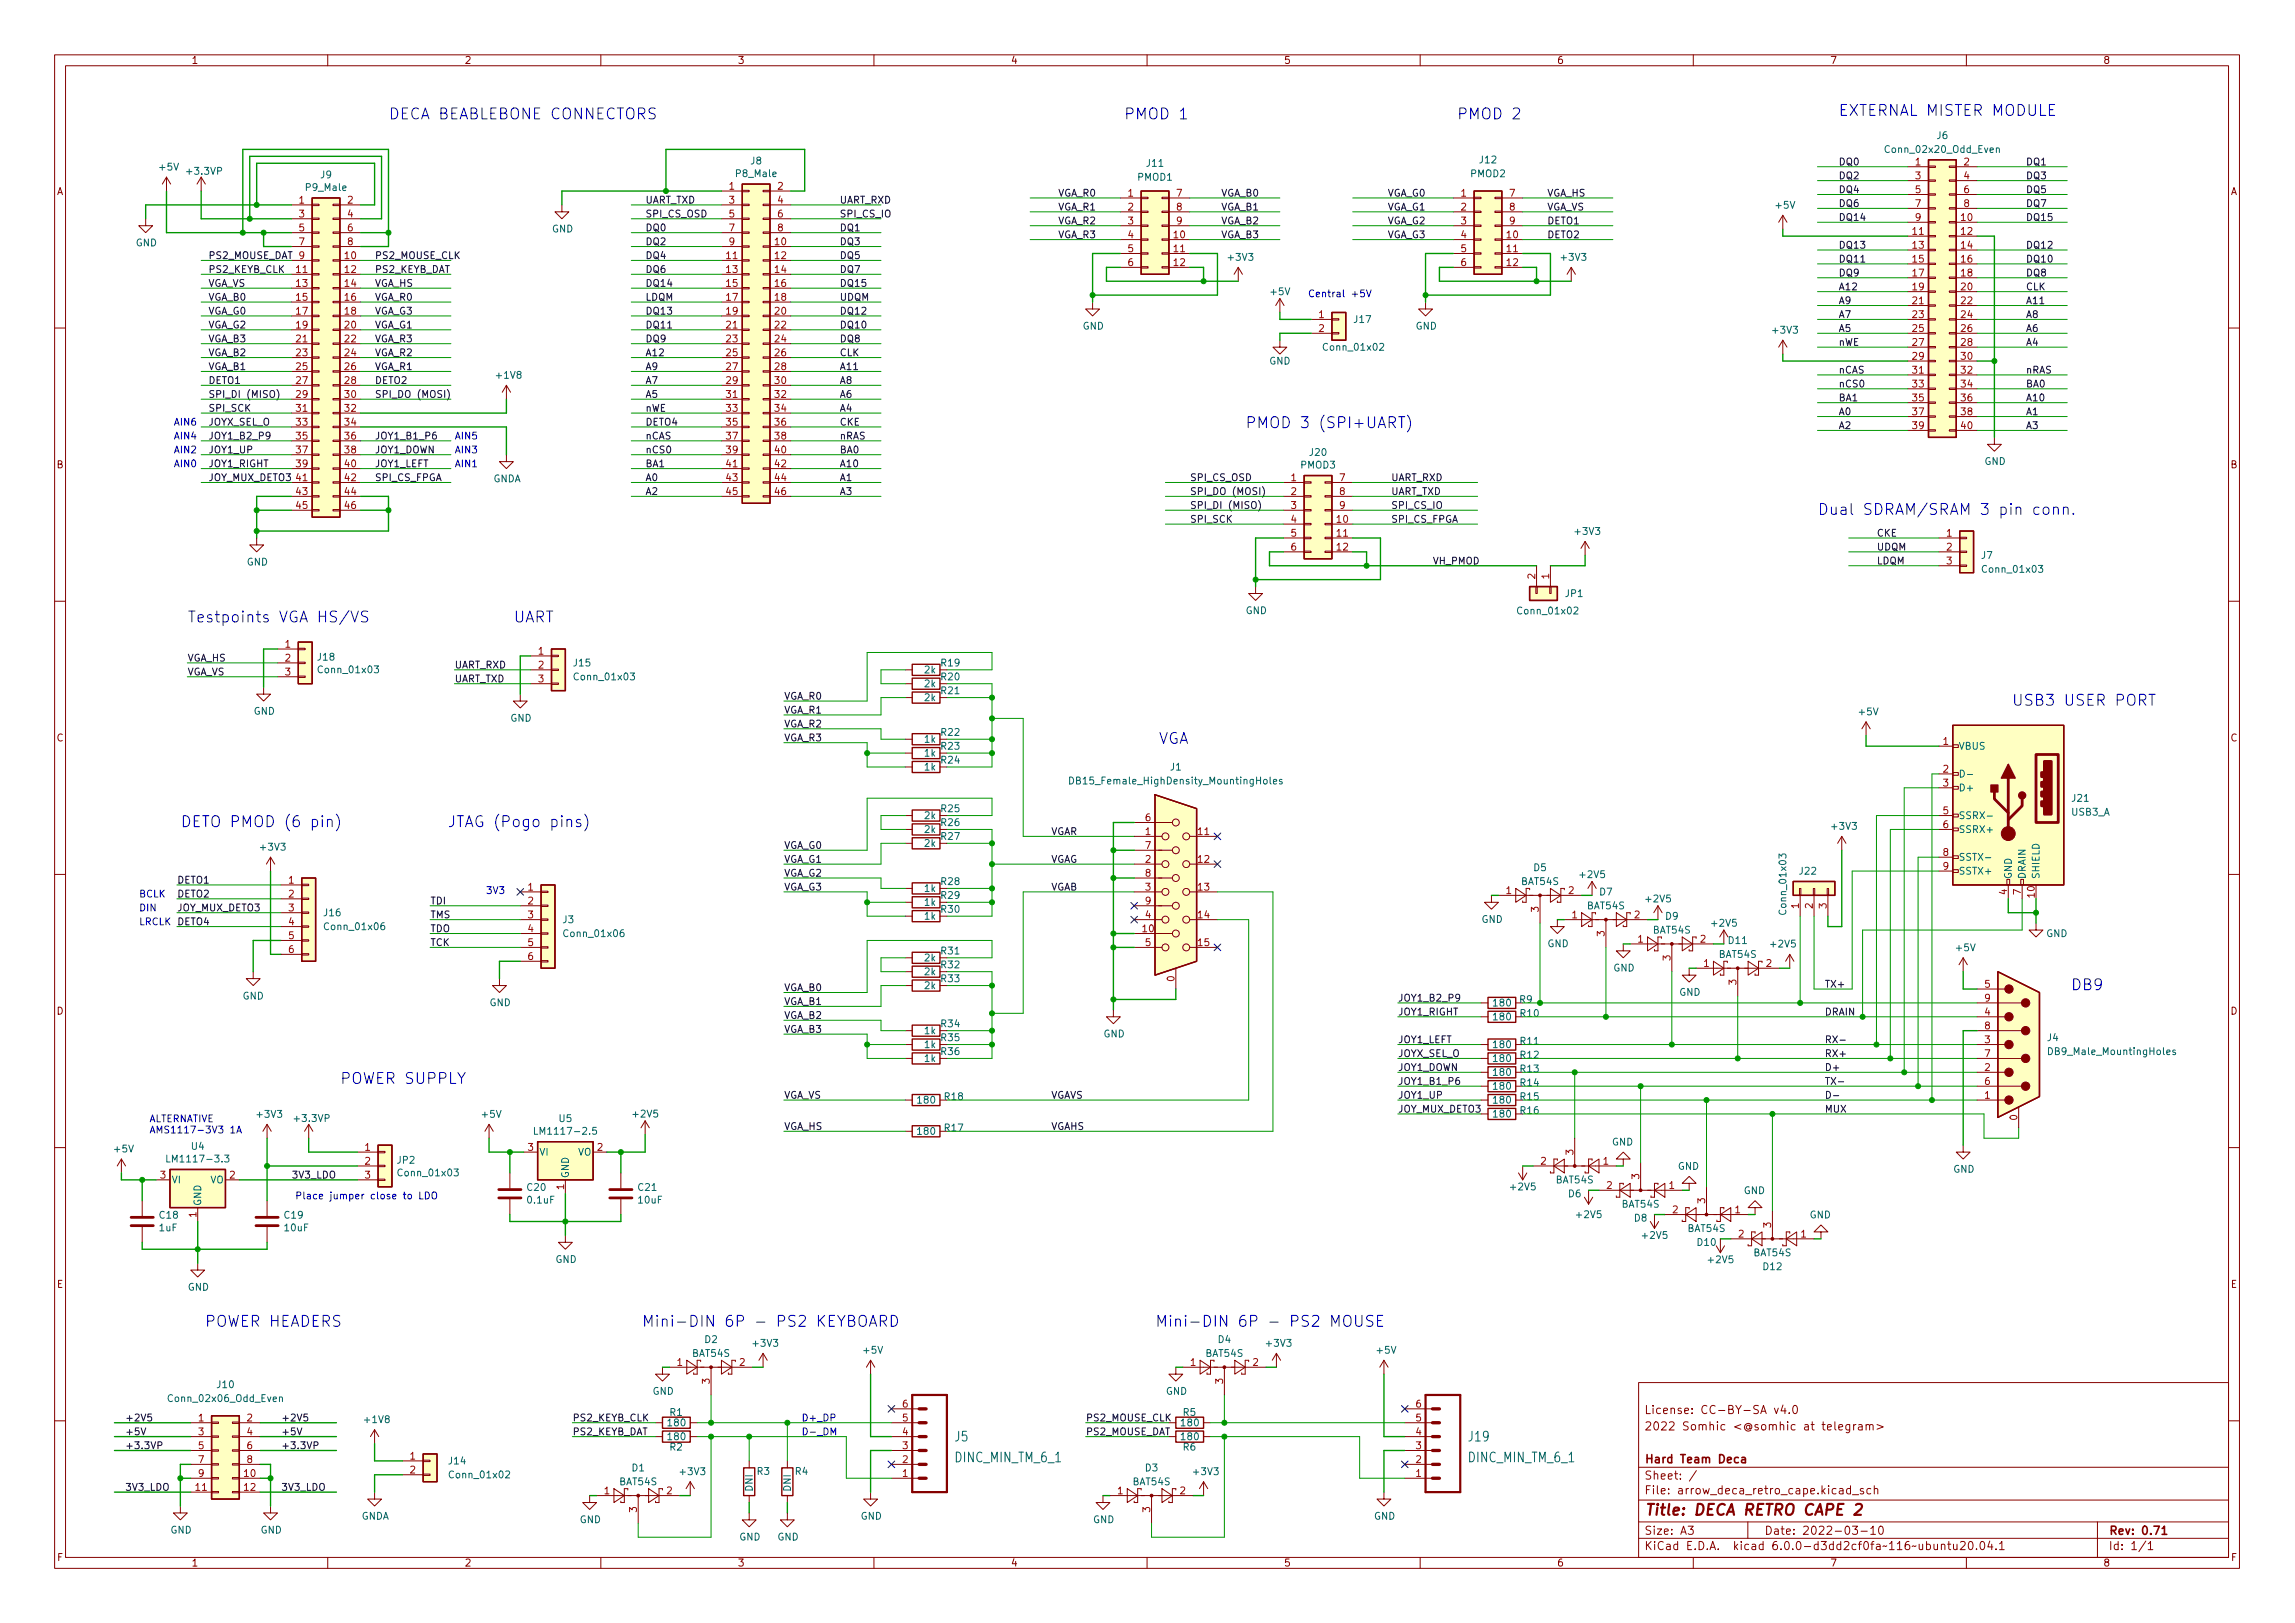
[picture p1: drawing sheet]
<svg xmlns="http://www.w3.org/2000/svg" width="420mm" height="297mm" viewBox="0 0 420 297" stroke-linecap="round" stroke-linejoin="round" font-family="sans-serif">
<defs><g id="words">
<g font-size="2.8" fill="#0000c2">
<text x="71.1" y="21.9">DECA BEABLEBONE CONNECTORS</text>
<text x="205.7" y="21.9">PMOD 1</text>
<text x="266.7" y="21.9">PMOD 2</text>
<text x="336.5" y="21.2">EXTERNAL MISTER MODULE</text>
<text x="228" y="78.4">PMOD 3 (SPI+UART)</text>
<text x="332.7" y="94.2">Dual SDRAM/SRAM 3 pin conn.</text>
<text x="34.3" y="113.9">Testpoints VGA HS/VS</text>
<text x="94" y="113.9">UART</text>
<text x="368.3" y="129.2">USB3 USER PORT</text>
<text x="212.1" y="136.2">VGA</text>
<text x="33" y="151.4">DETO PMOD (6 pin)</text>
<text x="81.9" y="151.4">JTAG (Pogo pins)</text>
<text x="379.1" y="181.2">DB9</text>
<text x="62.2" y="198.4">POWER SUPPLY</text>
<text x="37.5" y="242.8">POWER HEADERS</text>
<text x="117.5" y="242.8">Mini-DIN 6P - PS2 KEYBOARD</text>
<text x="211.5" y="242.8">Mini-DIN 6P - PS2 MOUSE</text>
</g>
<text font-size="2.8" fill="#840000" x="301" y="277.3">Title: DECA RETRO CAPE 2</text>
<g font-size="2.5" fill="#006464">
<text x="174.8" y="263.8">J5</text>
<text x="269" y="263.8">J19</text>
<text x="175" y="267.6">DINC_MIN_TM_6_1</text>
<text x="269" y="267.6">DINC_MIN_TM_6_1</text>
</g>
<g font-size="2.1" fill="#840000">
<text x="301" y="261.8">2022 Somhic &lt;@somhic at telegram&gt;</text>
<text x="301" y="258.8">License: CC-BY-SA v4.0</text>
<text x="301" y="267.8">Hard Team Deca</text>
<text x="301" y="273.5">File: arrow_deca_retro_cape.kicad_sch</text>
<text x="301" y="270.8">Sheet: /</text>
<text x="301" y="280.9">Size: A3</text>
<text x="323" y="280.9">Date: 2022-03-10</text>
<text x="386" y="280.9">Rev: 0.71</text>
<text x="301" y="283.7">KiCad E.D.A. kicad 6.0.0-d3dd2cf0fa~116~ubuntu20.04.1</text>
<text x="386" y="283.7">Id: 1/1</text>
</g>
<g font-size="1.8" fill="#840000">
<text x="35" y="11.7">1</text>
<text x="85" y="11.7">2</text>
<text x="135" y="11.7">3</text>
<text x="185" y="11.7">4</text>
<text x="235" y="11.7">5</text>
<text x="285" y="11.7">6</text>
<text x="335" y="11.7">7</text>
<text x="385" y="11.7">8</text>
<text x="10.3" y="35.7">A</text>
<text x="408.3" y="35.7">A</text>
<text x="10.3" y="85.7">B</text>
<text x="408.3" y="85.7">B</text>
<text x="10.3" y="135.7">C</text>
<text x="408.3" y="135.7">C</text>
<text x="10.3" y="185.7">D</text>
<text x="408.3" y="185.7">D</text>
<text x="10.4" y="235.7">E</text>
<text x="408.4" y="235.7">E</text>
<text x="10.4" y="285.7">F</text>
<text x="35" y="286.7">1</text>
<text x="85" y="286.7">2</text>
<text x="135" y="286.7">3</text>
<text x="185" y="286.7">4</text>
<text x="235" y="286.7">5</text>
<text x="285" y="286.7">6</text>
<text x="335" y="286.7">7</text>
<text x="385" y="286.7">8</text>
<text x="408.4" y="285.7">F</text>
</g>
<g font-size="1.8" fill="#006464">
<text x="270.9" y="29.9">J12</text>
<text x="345.5" y="28">Conn_02x20_Odd_Even</text>
<text x="354.6" y="25.4">J6</text>
<text x="29.3" y="31.2">+5V</text>
<text x="34.4" y="32">+3.3VP</text>
<text x="56.2" y="34.9">P9_Male</text>
<text x="58.7" y="32.6">J9</text>
<text x="134.9" y="32.4">P8_Male</text>
<text x="137.4" y="30.1">J8</text>
<text x="208.3" y="33.1">PMOD1</text>
<text x="210" y="30.5">J11</text>
<text x="269.3" y="32.4">PMOD2</text>
<text x="325.2" y="38.2">+5V</text>
<text x="24.8" y="45.1">GND</text>
<text x="101" y="42.5">GND</text>
<text x="225" y="47.7">+3V3</text>
<text x="285.9" y="47.7">+3V3</text>
<text x="232.7" y="54">+5V</text>
<text x="247.9" y="59.1">J17</text>
<text x="198.2" y="60.3">GND</text>
<text x="242.6" y="64.2">Conn_01x02</text>
<text x="259.1" y="60.3">GND</text>
<text x="324.7" y="61">+3V3</text>
<text x="91" y="69.3">+1V8</text>
<text x="232.3" y="66.7">GND</text>
<text x="239.8" y="83.4">J20</text>
<text x="90.2" y="88.3">GNDA</text>
<text x="238.2" y="85.7">PMOD3</text>
<text x="363.3" y="85.1">GND</text>
<text x="288.5" y="97.9">+3V3</text>
<text x="45.2" y="103.5">GND</text>
<text x="362.8" y="102.3">J7</text>
<text x="363.2" y="104.8">Conn_01x03</text>
<text x="228" y="112.4">GND</text>
<text x="278.1" y="112.4">Conn_01x02</text>
<text x="286.6" y="109.3">JP1</text>
<text x="58.2" y="120.9">J18</text>
<text x="58.6" y="123.2">Conn_01x03</text>
<text x="105.1" y="122">J15</text>
<text x="105.4" y="124.5">Conn_01x03</text>
<text x="169.3" y="123.2">2k</text>
<text x="169.3" y="125.8">2k</text>
<text x="172.3" y="122">R19</text>
<text x="172.3" y="124.5">R20</text>
<text x="46.4" y="130.8">GND</text>
<text x="169.3" y="128.3">2k</text>
<text x="172.3" y="127">R21</text>
<text x="340.4" y="130.9">+5V</text>
<text x="93.4" y="132.1">GND</text>
<text x="169.3" y="135.9">1k</text>
<text x="172.3" y="137.2">R23</text>
<text x="172.3" y="134.7">R22</text>
<text x="358.5" y="137.2">VBUS</text>
<text x="169.3" y="141">1k</text>
<text x="169.3" y="138.5">1k</text>
<text x="172.3" y="139.7">R24</text>
<text x="196.9" y="143.5">DB15_Female_HighDensity_MountingHoles</text>
<text x="214.3" y="141">J1</text>
<text x="169.3" y="149.9">2k</text>
<text x="172.3" y="148.6">R25</text>
<text x="358.5" y="144.8">D+</text>
<text x="358.5" y="149.9">SSRX-</text>
<text x="379.2" y="149.3">USB3_A</text>
<text x="379.4" y="146.7">J21</text>
<text x="47.8" y="155.7">+3V3</text>
<text x="169.3" y="155">2k</text>
<text x="169.3" y="152.4">2k</text>
<text x="172.3" y="153.7">R27</text>
<text x="172.3" y="151.2">R26</text>
<text x="335.5" y="151.9">+3V3</text>
<text x="358.5" y="152.4">SSRX+</text>
<text x="172.3" y="162">R28</text>
<text x="278.5" y="162">BAT54S</text>
<text x="280.8" y="159.4">D5</text>
<text x="289.4" y="160.7">+2V5</text>
<text x="329.5" y="160.1">J22</text>
<text x="358.5" y="157.5">SSTX-</text>
<text x="358.5" y="160.1">SSTX+</text>
<text x="368.3" y="160.9" transform="rotate(-90 368.3 160.9)">GND</text>
<text x="370.8" y="160.9" transform="rotate(-90 370.8 160.9)">DRAIN</text>
<text x="373.4" y="160.9" transform="rotate(-90 373.4 160.9)">SHIELD</text>
<text x="59.4" y="167.7">J16</text>
<text x="169.3" y="165.8">1k</text>
<text x="169.3" y="163.2">1k</text>
<text x="172.3" y="164.5">R29</text>
<text x="172.3" y="167">R30</text>
<text x="290.6" y="166.4">BAT54S</text>
<text x="292.9" y="163.9">D7</text>
<text x="301.4" y="165.1">+2V5</text>
<text x="327" y="167" transform="rotate(-90 327 167)">Conn_01x03</text>
<text x="59.7" y="170.2">Conn_01x06</text>
<text x="103.1" y="168.9">J3</text>
<text x="103.5" y="171.5">Conn_01x06</text>
<text x="169.3" y="168.3">1k</text>
<text x="271.2" y="168.9">GND</text>
<text x="283.3" y="173.3">GND</text>
<text x="302.7" y="170.9">BAT54S</text>
<text x="304.9" y="168.3">D9</text>
<text x="313.5" y="169.6">+2V5</text>
<text x="316.5" y="172.8">D11</text>
<text x="324.3" y="173.4">+2V5</text>
<text x="374.6" y="171.5">GND</text>
<text x="169.3" y="178.5">2k</text>
<text x="169.3" y="175.9">2k</text>
<text x="172.3" y="177.2">R32</text>
<text x="172.3" y="174.7">R31</text>
<text x="172.3" y="179.7">R33</text>
<text x="295.3" y="177.8">GND</text>
<text x="314.7" y="175.3">BAT54S</text>
<text x="358.2" y="174.1">+5V</text>
<text x="44.4" y="182.9">GND</text>
<text x="89.6" y="184.1">GND</text>
<text x="169.3" y="181">2k</text>
<text x="273.5" y="184.2">180</text>
<text x="278.2" y="183.6">R9</text>
<text x="307.4" y="182.2">GND</text>
<text x="169.3" y="189.3">1k</text>
<text x="169.3" y="191.8">1k</text>
<text x="172.3" y="188">R34</text>
<text x="172.3" y="190.5">R35</text>
<text x="202" y="189.9">GND</text>
<text x="273.5" y="191.8">180</text>
<text x="273.5" y="186.7">180</text>
<text x="278.4" y="191.2">R11</text>
<text x="278.4" y="186.1">R10</text>
<text x="374.8" y="190.5">J4</text>
<text x="169.3" y="194.3">1k</text>
<text x="172.3" y="193.1">R36</text>
<text x="273.5" y="194.3">180</text>
<text x="273.5" y="196.9">180</text>
<text x="278.4" y="193.7">R12</text>
<text x="278.4" y="196.3">R13</text>
<text x="375.5" y="193.1">DB9_Male_MountingHoles</text>
<text x="168.1" y="202">180</text>
<text x="173" y="201.3">R18</text>
<text x="273.5" y="202">180</text>
<text x="273.5" y="199.4">180</text>
<text x="278.4" y="201.3">R15</text>
<text x="278.4" y="198.8">R14</text>
<text x="278.4" y="203.9">R16</text>
<text x="47.2" y="204.6">+3V3</text>
<text x="54.1" y="205.3">+3.3VP</text>
<text x="88.3" y="204.6">+5V</text>
<text x="98.7" y="207.7">LM1117-2.5</text>
<text x="102.4" y="205.3">U5</text>
<text x="116" y="204.5">+2V5</text>
<text x="168.1" y="207.7">180</text>
<text x="173" y="207">R17</text>
<text x="273.5" y="204.5">180</text>
<text x="295.1" y="209.6">GND</text>
<text x="21" y="210.9">+5V</text>
<text x="31.4" y="212.7">LM1117-3.3</text>
<text x="35.1" y="210.4">U4</text>
<text x="72.7" y="213">JP2</text>
<text x="73.2" y="215.3">Conn_01x03</text>
<text x="98.7" y="211.5">VI</text>
<text x="104.1" y="215.7" transform="rotate(-90 104.1 215.7)">GND</text>
<text x="105.8" y="211.5">VO</text>
<text x="307.2" y="214.1">GND</text>
<text x="357.6" y="214.6">GND</text>
<text x="31.4" y="216.6">VI</text>
<text x="36.8" y="220.8" transform="rotate(-90 36.8 220.8)">GND</text>
<text x="38.5" y="216.6">VO</text>
<text x="96.6" y="217.9">C20</text>
<text x="96.7" y="220.3">0.1uF</text>
<text x="116.9" y="217.9">C21</text>
<text x="116.9" y="220.3">10uF</text>
<text x="276.7" y="217.8">+2V5</text>
<text x="284.9" y="216.6">BAT54S</text>
<text x="287.2" y="219.1">D6</text>
<text x="297" y="221">BAT54S</text>
<text x="319.2" y="218.5">GND</text>
<text x="29.2" y="225.3">1uF</text>
<text x="29.3" y="223">C18</text>
<text x="52.1" y="223">C19</text>
<text x="52.2" y="225.3">10uF</text>
<text x="288.7" y="222.9">+2V5</text>
<text x="299.2" y="223.6">D8</text>
<text x="300.8" y="226.7">+2V5</text>
<text x="309" y="225.5">BAT54S</text>
<text x="331.3" y="223">GND</text>
<text x="101.7" y="231.1">GND</text>
<text x="310.8" y="228">D10</text>
<text x="312.9" y="231.2">+2V5</text>
<text x="321.1" y="229.9">BAT54S</text>
<text x="322.9" y="232.4">D12</text>
<text x="34.4" y="236.2">GND</text>
<text x="129" y="245.8">D2</text>
<text x="223" y="245.8">D4</text>
<text x="126.8" y="248.3">BAT54S</text>
<text x="138" y="246.5">+3V3</text>
<text x="158.2" y="247.7">+5V</text>
<text x="220.8" y="248.3">BAT54S</text>
<text x="232" y="246.5">+3V3</text>
<text x="252.1" y="247.7">+5V</text>
<text x="31.2" y="256.6">Conn_02x06_Odd_Even</text>
<text x="39.8" y="254">J10</text>
<text x="119.4" y="255.3">GND</text>
<text x="213.4" y="255.3">GND</text>
<text x="66.9" y="260.4">+1V8</text>
<text x="122.4" y="263.6">180</text>
<text x="122.4" y="261">180</text>
<text x="122.6" y="259.1">R1</text>
<text x="216.3" y="261">180</text>
<text x="216.3" y="263.6">180</text>
<text x="216.6" y="259.1">R5</text>
<text x="82.2" y="268">J14</text>
<text x="115.7" y="269.3">D1</text>
<text x="122.6" y="265.5">R2</text>
<text x="124.7" y="270">+3V3</text>
<text x="138.6" y="269.9">R3</text>
<text x="145.6" y="269.9">R4</text>
<text x="209.7" y="269.3">D3</text>
<text x="216.6" y="265.5">R6</text>
<text x="218.6" y="270">+3V3</text>
<text x="82.6" y="270.5">Conn_01x02</text>
<text x="113.4" y="271.8">BAT54S</text>
<text x="137.8" y="272.9" transform="rotate(-90 137.8 272.9)">DNI</text>
<text x="144.8" y="272.9" transform="rotate(-90 144.8 272.9)">DNI</text>
<text x="207.4" y="271.8">BAT54S</text>
<text x="31.2" y="280.7">GND</text>
<text x="47.7" y="280.7">GND</text>
<text x="66.1" y="278.1">GNDA</text>
<text x="106.1" y="278.8">GND</text>
<text x="135.3" y="281.9">GND</text>
<text x="142.3" y="281.9">GND</text>
<text x="157.5" y="278.1">GND</text>
<text x="200.1" y="278.8">GND</text>
<text x="251.5" y="278.1">GND</text>
</g>
<g font-size="1.8" fill="#a90000">
<text x="133.5" y="34.7">1</text>
<text x="142.4" y="34.7">2</text>
<text x="206.5" y="36">1</text>
<text x="215.4" y="36">7</text>
<text x="267.5" y="36">1</text>
<text x="276.4" y="36">7</text>
<text x="350.7" y="30.3">1</text>
<text x="350.7" y="32.8">3</text>
<text x="350.7" y="35.3">5</text>
<text x="359.6" y="30.3">2</text>
<text x="359.6" y="32.8">4</text>
<text x="359.6" y="35.3">6</text>
<text x="54.8" y="37.2">1</text>
<text x="54.8" y="39.8">3</text>
<text x="63.6" y="37.2">2</text>
<text x="63.6" y="39.8">4</text>
<text x="133.5" y="37.2">3</text>
<text x="133.5" y="39.8">5</text>
<text x="142.4" y="37.2">4</text>
<text x="142.4" y="39.8">6</text>
<text x="206.5" y="38.5">2</text>
<text x="206.5" y="41.1">3</text>
<text x="215.4" y="38.5">8</text>
<text x="215.4" y="41.1">9</text>
<text x="267.5" y="38.5">2</text>
<text x="267.5" y="41.1">3</text>
<text x="276.4" y="38.5">8</text>
<text x="276.4" y="41.1">9</text>
<text x="350.7" y="37.9">7</text>
<text x="350.7" y="40.4">9</text>
<text x="359.1" y="40.4">10</text>
<text x="359.6" y="37.9">8</text>
<text x="54.8" y="42.3">5</text>
<text x="54.8" y="44.9">7</text>
<text x="54.8" y="47.4">9</text>
<text x="63.2" y="47.4">10</text>
<text x="63.6" y="42.3">6</text>
<text x="63.6" y="44.9">8</text>
<text x="133" y="47.4">11</text>
<text x="133.5" y="42.3">7</text>
<text x="133.5" y="44.9">9</text>
<text x="141.9" y="44.9">10</text>
<text x="141.9" y="47.4">12</text>
<text x="142.4" y="42.3">8</text>
<text x="206.5" y="43.6">4</text>
<text x="206.5" y="46.1">5</text>
<text x="214.9" y="43.6">10</text>
<text x="214.9" y="46.1">11</text>
<text x="267.5" y="43.6">4</text>
<text x="267.5" y="46.1">5</text>
<text x="275.9" y="43.6">10</text>
<text x="275.9" y="46.1">11</text>
<text x="350.2" y="43">11</text>
<text x="350.2" y="45.5">13</text>
<text x="359.1" y="43">12</text>
<text x="359.1" y="45.5">14</text>
<text x="54.3" y="49.9">11</text>
<text x="54.3" y="52.5">13</text>
<text x="63.2" y="49.9">12</text>
<text x="63.2" y="52.5">14</text>
<text x="133" y="49.9">13</text>
<text x="133" y="52.5">15</text>
<text x="141.9" y="49.9">14</text>
<text x="141.9" y="52.5">16</text>
<text x="206.5" y="48.7">6</text>
<text x="214.9" y="48.7">12</text>
<text x="267.5" y="48.7">6</text>
<text x="275.9" y="48.7">12</text>
<text x="350.2" y="48">15</text>
<text x="350.2" y="50.6">17</text>
<text x="350.2" y="53.1">19</text>
<text x="359.1" y="48">16</text>
<text x="359.1" y="50.6">18</text>
<text x="359.1" y="53.1">20</text>
<text x="54.3" y="55">15</text>
<text x="54.3" y="57.6">17</text>
<text x="63.2" y="55">16</text>
<text x="63.2" y="57.6">18</text>
<text x="133" y="55">17</text>
<text x="133" y="57.6">19</text>
<text x="141.9" y="55">18</text>
<text x="141.9" y="57.6">20</text>
<text x="241.4" y="58.2">1</text>
<text x="350.2" y="55.7">21</text>
<text x="350.2" y="58.2">23</text>
<text x="359.1" y="55.7">22</text>
<text x="359.1" y="58.2">24</text>
<text x="54.3" y="60.1">19</text>
<text x="54.3" y="62.6">21</text>
<text x="54.3" y="65.2">23</text>
<text x="63.2" y="60.1">20</text>
<text x="63.2" y="62.6">22</text>
<text x="63.2" y="65.2">24</text>
<text x="133" y="60.1">21</text>
<text x="133" y="62.6">23</text>
<text x="133" y="65.2">25</text>
<text x="141.9" y="60.1">22</text>
<text x="141.9" y="62.6">24</text>
<text x="141.9" y="65.2">26</text>
<text x="241.4" y="60.7">2</text>
<text x="350.2" y="60.7">25</text>
<text x="350.2" y="63.3">27</text>
<text x="350.2" y="65.8">29</text>
<text x="359.1" y="60.7">26</text>
<text x="359.1" y="63.3">28</text>
<text x="359.1" y="65.8">30</text>
<text x="54.3" y="67.7">25</text>
<text x="54.3" y="70.3">27</text>
<text x="63.2" y="67.7">26</text>
<text x="63.2" y="70.3">28</text>
<text x="133" y="67.7">27</text>
<text x="133" y="70.3">29</text>
<text x="141.9" y="67.7">28</text>
<text x="141.9" y="70.3">30</text>
<text x="350.2" y="68.4">31</text>
<text x="350.2" y="70.9">33</text>
<text x="359.1" y="68.4">32</text>
<text x="359.1" y="70.9">34</text>
<text x="54.3" y="72.8">29</text>
<text x="54.3" y="75.3">31</text>
<text x="54.3" y="77.9">33</text>
<text x="63.2" y="72.8">30</text>
<text x="63.2" y="75.3">32</text>
<text x="63.2" y="77.9">34</text>
<text x="133" y="72.8">31</text>
<text x="133" y="75.3">33</text>
<text x="133" y="77.9">35</text>
<text x="141.9" y="72.8">32</text>
<text x="141.9" y="75.3">34</text>
<text x="141.9" y="77.9">36</text>
<text x="350.2" y="73.4">35</text>
<text x="350.2" y="76">37</text>
<text x="359.1" y="73.4">36</text>
<text x="359.1" y="76">38</text>
<text x="54.3" y="80.4">35</text>
<text x="54.3" y="83">37</text>
<text x="63.2" y="80.4">36</text>
<text x="63.2" y="83">38</text>
<text x="133" y="80.4">37</text>
<text x="133" y="83">39</text>
<text x="141.9" y="80.4">38</text>
<text x="141.9" y="83">40</text>
<text x="350.2" y="78.5">39</text>
<text x="359.1" y="78.5">40</text>
<text x="54.3" y="85.5">39</text>
<text x="54.3" y="88">41</text>
<text x="63.2" y="85.5">40</text>
<text x="63.2" y="88">42</text>
<text x="133" y="85.5">41</text>
<text x="133" y="88">43</text>
<text x="141.9" y="85.5">42</text>
<text x="141.9" y="88">44</text>
<text x="236.4" y="88">1</text>
<text x="245.3" y="88">7</text>
<text x="54.3" y="90.6">43</text>
<text x="54.3" y="93.1">45</text>
<text x="63.2" y="90.6">44</text>
<text x="63.2" y="93.1">46</text>
<text x="133" y="90.6">45</text>
<text x="141.9" y="90.6">46</text>
<text x="236.4" y="90.6">2</text>
<text x="236.4" y="93.1">3</text>
<text x="236.4" y="95.7">4</text>
<text x="244.8" y="95.7">10</text>
<text x="245.3" y="90.6">8</text>
<text x="245.3" y="93.1">9</text>
<text x="236.4" y="98.2">5</text>
<text x="236.4" y="100.7">6</text>
<text x="244.8" y="98.2">11</text>
<text x="244.8" y="100.7">12</text>
<text x="356.4" y="98.2">1</text>
<text x="356.4" y="100.7">2</text>
<text x="281.1" y="105.9" transform="rotate(-90 281.1 105.9)">2</text>
<text x="283.6" y="105.9" transform="rotate(-90 283.6 105.9)">1</text>
<text x="356.4" y="103.3">3</text>
<text x="52.2" y="118.5">1</text>
<text x="98.6" y="119.8">1</text>
<text x="52.2" y="121.1">2</text>
<text x="52.2" y="123.6">3</text>
<text x="98.6" y="122.3">2</text>
<text x="98.6" y="124.9">3</text>
<text x="355.7" y="136.3">1</text>
<text x="355.7" y="141.4">2</text>
<text x="355.7" y="143.9">3</text>
<text x="355.7" y="149">5</text>
<text x="209.7" y="152.8">1</text>
<text x="209.7" y="150.3">6</text>
<text x="209.7" y="155.4">7</text>
<text x="219.4" y="152.8">11</text>
<text x="355.7" y="151.5">6</text>
<text x="52.8" y="161.7">1</text>
<text x="209.7" y="157.9">2</text>
<text x="209.7" y="160.4">8</text>
<text x="219.4" y="157.9">12</text>
<text x="355.7" y="156.6">8</text>
<text x="355.7" y="159.2">9</text>
<text x="52.8" y="164.2">2</text>
<text x="52.8" y="166.8">3</text>
<text x="96.7" y="163">1</text>
<text x="96.7" y="165.5">2</text>
<text x="209.7" y="163">3</text>
<text x="209.7" y="165.5">9</text>
<text x="219.4" y="163">13</text>
<text x="275.7" y="163.6">1</text>
<text x="281.7" y="166.9" transform="rotate(-90 281.7 166.9)">3</text>
<text x="287.2" y="163.6">2</text>
<text x="329.3" y="166.3" transform="rotate(-90 329.3 166.3)">1</text>
<text x="331.9" y="166.3" transform="rotate(-90 331.9 166.3)">2</text>
<text x="334.4" y="166.3" transform="rotate(-90 334.4 166.3)">3</text>
<text x="367.4" y="163.7" transform="rotate(-90 367.4 163.7)">4</text>
<text x="370" y="163.7" transform="rotate(-90 370 163.7)">7</text>
<text x="372.5" y="164.2" transform="rotate(-90 372.5 164.2)">10</text>
<text x="52.8" y="169.3">4</text>
<text x="52.8" y="171.9">5</text>
<text x="96.7" y="168.1">3</text>
<text x="96.7" y="170.6">4</text>
<text x="96.7" y="173.1">5</text>
<text x="209.2" y="170.6">10</text>
<text x="209.7" y="168.1">4</text>
<text x="209.7" y="173.1">5</text>
<text x="219.4" y="168.1">14</text>
<text x="219.4" y="173.1">15</text>
<text x="287.8" y="168.1">1</text>
<text x="293.8" y="171.3" transform="rotate(-90 293.8 171.3)">3</text>
<text x="299.2" y="168.1">2</text>
<text x="299.9" y="172.5">1</text>
<text x="311.3" y="172.5">2</text>
<text x="52.8" y="174.4">6</text>
<text x="96.7" y="175.7">6</text>
<text x="215" y="179.6" transform="rotate(-90 215 179.6)">0</text>
<text x="305.8" y="175.8" transform="rotate(-90 305.8 175.8)">3</text>
<text x="311.9" y="176.9">1</text>
<text x="323.4" y="176.9">2</text>
<text x="317.9" y="180.2" transform="rotate(-90 317.9 180.2)">3</text>
<text x="363.4" y="185.8">4</text>
<text x="363.4" y="180.8">5</text>
<text x="363.4" y="183.3">9</text>
<text x="363.4" y="190.9">3</text>
<text x="363.4" y="188.4">8</text>
<text x="363.4" y="196">2</text>
<text x="363.4" y="193.5">7</text>
<text x="363.4" y="201.1">1</text>
<text x="363.4" y="198.5">6</text>
<text x="369.3" y="205" transform="rotate(-90 369.3 205)">0</text>
<text x="29.4" y="215.7">3</text>
<text x="42.1" y="215.7">2</text>
<text x="66.8" y="210.6">1</text>
<text x="66.8" y="213.1">2</text>
<text x="66.8" y="215.7">3</text>
<text x="96.7" y="210.6">3</text>
<text x="109.4" y="210.6">2</text>
<text x="282.1" y="213.1">2</text>
<text x="288" y="211.3" transform="rotate(-90 288 211.3)">3</text>
<text x="293.5" y="213.1">1</text>
<text x="300.1" y="215.8" transform="rotate(-90 300.1 215.8)">3</text>
<text x="103.3" y="217.7" transform="rotate(-90 103.3 217.7)">1</text>
<text x="294.1" y="217.6">2</text>
<text x="305.6" y="217.6">1</text>
<text x="312.2" y="220.2" transform="rotate(-90 312.2 220.2)">3</text>
<text x="35.9" y="222.8" transform="rotate(-90 35.9 222.8)">1</text>
<text x="306.2" y="222">2</text>
<text x="317.6" y="222">1</text>
<text x="318.3" y="226.5">2</text>
<text x="324.2" y="224.7" transform="rotate(-90 324.2 224.7)">3</text>
<text x="329.7" y="226.5">1</text>
<text x="124" y="250">1</text>
<text x="135.4" y="250">2</text>
<text x="217.9" y="250">1</text>
<text x="229.4" y="250">2</text>
<text x="129.9" y="253.3" transform="rotate(-90 129.9 253.3)">3</text>
<text x="165.2" y="257.6">6</text>
<text x="223.9" y="253.3" transform="rotate(-90 223.9 253.3)">3</text>
<text x="259.2" y="257.6">6</text>
<text x="36.3" y="260.1">1</text>
<text x="36.3" y="262.7">3</text>
<text x="45.2" y="260.1">2</text>
<text x="45.2" y="262.7">4</text>
<text x="165.2" y="262.7">4</text>
<text x="165.2" y="260.1">5</text>
<text x="259.2" y="262.7">4</text>
<text x="259.2" y="260.1">5</text>
<text x="36.3" y="265.2">5</text>
<text x="36.3" y="267.8">7</text>
<text x="45.2" y="265.2">6</text>
<text x="45.2" y="267.8">8</text>
<text x="75.1" y="267.1">1</text>
<text x="75.1" y="269.7">2</text>
<text x="165.2" y="267.8">2</text>
<text x="165.2" y="265.2">3</text>
<text x="259.2" y="267.8">2</text>
<text x="259.2" y="265.2">3</text>
<text x="35.8" y="272.8">11</text>
<text x="36.3" y="270.3">9</text>
<text x="44.7" y="270.3">10</text>
<text x="44.7" y="272.8">12</text>
<text x="110.6" y="273.5">1</text>
<text x="122.1" y="273.5">2</text>
<text x="165.2" y="270.3">1</text>
<text x="204.6" y="273.5">1</text>
<text x="216" y="273.5">2</text>
<text x="259.2" y="270.3">1</text>
<text x="116.6" y="276.8" transform="rotate(-90 116.6 276.8)">3</text>
<text x="210.6" y="276.8" transform="rotate(-90 210.6 276.8)">3</text>
</g>
<g font-size="1.8" fill="#0f0f0f">
<text x="193.7" y="36">VGA_R0</text>
<text x="223.5" y="36">VGA_B0</text>
<text x="254" y="36">VGA_G0</text>
<text x="283.2" y="36">VGA_HS</text>
<text x="336.5" y="35.3">DQ4</text>
<text x="336.5" y="30.3">DQ0</text>
<text x="336.5" y="32.8">DQ2</text>
<text x="370.8" y="32.8">DQ3</text>
<text x="370.8" y="35.3">DQ5</text>
<text x="370.8" y="30.3">DQ1</text>
<text x="118.1" y="37.2">UART_TXD</text>
<text x="118.1" y="39.8">SPI_CS_OSD</text>
<text x="153.7" y="37.2">UART_RXD</text>
<text x="153.7" y="39.8">SPI_CS_IO</text>
<text x="193.7" y="41.1">VGA_R2</text>
<text x="193.7" y="38.5">VGA_R1</text>
<text x="223.5" y="38.5">VGA_B1</text>
<text x="223.5" y="41.1">VGA_B2</text>
<text x="254" y="38.5">VGA_G1</text>
<text x="254" y="41.1">VGA_G2</text>
<text x="283.2" y="38.5">VGA_VS</text>
<text x="283.2" y="41.1">DETO1</text>
<text x="336.5" y="40.4">DQ14</text>
<text x="336.5" y="37.9">DQ6</text>
<text x="370.8" y="40.4">DQ15</text>
<text x="370.8" y="37.9">DQ7</text>
<text x="38.1" y="47.4">PS2_MOUSE_DAT</text>
<text x="68.6" y="47.4">PS2_MOUSE_CLK</text>
<text x="118.1" y="44.9">DQ2</text>
<text x="118.1" y="47.4">DQ4</text>
<text x="118.1" y="42.3">DQ0</text>
<text x="153.7" y="42.3">DQ1</text>
<text x="153.7" y="47.4">DQ5</text>
<text x="153.7" y="44.9">DQ3</text>
<text x="193.7" y="43.6">VGA_R3</text>
<text x="223.5" y="43.6">VGA_B3</text>
<text x="254" y="43.6">VGA_G3</text>
<text x="283.2" y="43.6">DETO2</text>
<text x="336.5" y="45.5">DQ13</text>
<text x="370.8" y="45.5">DQ12</text>
<text x="38.1" y="52.5">VGA_VS</text>
<text x="38.1" y="49.9">PS2_KEYB_CLK</text>
<text x="68.6" y="49.9">PS2_KEYB_DAT</text>
<text x="68.6" y="52.5">VGA_HS</text>
<text x="118.1" y="52.5">DQ14</text>
<text x="118.1" y="49.9">DQ6</text>
<text x="153.7" y="52.5">DQ15</text>
<text x="153.7" y="49.9">DQ7</text>
<text x="336.5" y="48">DQ11</text>
<text x="336.5" y="50.6">DQ9</text>
<text x="336.5" y="53.1">A12</text>
<text x="370.8" y="48">DQ10</text>
<text x="370.8" y="50.6">DQ8</text>
<text x="370.8" y="53.1">CLK</text>
<text x="38.1" y="57.6">VGA_G0</text>
<text x="38.1" y="55">VGA_B0</text>
<text x="68.6" y="55">VGA_R0</text>
<text x="68.6" y="57.6">VGA_G3</text>
<text x="118.1" y="57.6">DQ13</text>
<text x="118.1" y="55">LDQM</text>
<text x="153.7" y="57.6">DQ12</text>
<text x="153.7" y="55">UDQM</text>
<text x="336.5" y="55.7">A9</text>
<text x="336.5" y="58.2">A7</text>
<text x="370.8" y="58.2">A8</text>
<text x="370.8" y="55.7">A11</text>
<text x="38.1" y="60.1">VGA_G2</text>
<text x="38.1" y="62.6">VGA_B3</text>
<text x="38.1" y="65.2">VGA_B2</text>
<text x="68.6" y="62.6">VGA_R3</text>
<text x="68.6" y="65.2">VGA_R2</text>
<text x="68.6" y="60.1">VGA_G1</text>
<text x="118.1" y="65.2">A12</text>
<text x="118.1" y="60.1">DQ11</text>
<text x="118.1" y="62.6">DQ9</text>
<text x="153.7" y="62.6">DQ8</text>
<text x="153.7" y="60.1">DQ10</text>
<text x="153.7" y="65.2">CLK</text>
<text x="336.5" y="60.7">A5</text>
<text x="336.5" y="63.3">nWE</text>
<text x="370.8" y="63.3">A4</text>
<text x="370.8" y="60.7">A6</text>
<text x="38.1" y="67.7">VGA_B1</text>
<text x="38.1" y="70.3">DETO1</text>
<text x="68.6" y="67.7">VGA_R1</text>
<text x="68.6" y="70.3">DETO2</text>
<text x="118.1" y="70.3">A7</text>
<text x="118.1" y="67.7">A9</text>
<text x="153.7" y="67.7">A11</text>
<text x="153.7" y="70.3">A8</text>
<text x="336.5" y="68.4">nCAS</text>
<text x="336.5" y="70.9">nCS0</text>
<text x="370.8" y="68.4">nRAS</text>
<text x="370.8" y="70.9">BA0</text>
<text x="38.1" y="75.3">SPI_SCK</text>
<text x="38.1" y="77.9">JOYX_SEL_O</text>
<text x="38.1" y="72.8">SPI_DI (MISO)</text>
<text x="68.6" y="72.8">SPI_DO (MOSI)</text>
<text x="118.1" y="75.3">nWE</text>
<text x="118.1" y="72.8">A5</text>
<text x="118.1" y="77.9">DETO4</text>
<text x="153.7" y="77.9">CKE</text>
<text x="153.7" y="72.8">A6</text>
<text x="153.7" y="75.3">A4</text>
<text x="336.5" y="73.4">BA1</text>
<text x="336.5" y="76">A0</text>
<text x="370.8" y="73.4">A10</text>
<text x="370.8" y="76">A1</text>
<text x="38.1" y="83">JOY1_UP</text>
<text x="38.1" y="80.4">JOY1_B2_P9</text>
<text x="68.6" y="83">JOY1_DOWN</text>
<text x="68.6" y="80.4">JOY1_B1_P6</text>
<text x="118.1" y="83">nCS0</text>
<text x="118.1" y="80.4">nCAS</text>
<text x="153.7" y="83">BA0</text>
<text x="153.7" y="80.4">nRAS</text>
<text x="336.5" y="78.5">A2</text>
<text x="370.8" y="78.5">A3</text>
<text x="38.1" y="85.5">JOY1_RIGHT</text>
<text x="38.1" y="88">JOY_MUX_DETO3</text>
<text x="68.6" y="88">SPI_CS_FPGA</text>
<text x="68.6" y="85.5">JOY1_LEFT</text>
<text x="118.1" y="88">A0</text>
<text x="118.1" y="85.5">BA1</text>
<text x="153.7" y="85.5">A10</text>
<text x="153.7" y="88">A1</text>
<text x="217.8" y="88">SPI_CS_OSD</text>
<text x="254.6" y="88">UART_RXD</text>
<text x="118.1" y="90.6">A2</text>
<text x="153.7" y="90.6">A3</text>
<text x="217.8" y="93.1">SPI_DI (MISO)</text>
<text x="217.8" y="95.7">SPI_SCK</text>
<text x="217.8" y="90.6">SPI_DO (MOSI)</text>
<text x="254.6" y="95.7">SPI_CS_FPGA</text>
<text x="254.6" y="93.1">SPI_CS_IO</text>
<text x="254.6" y="90.6">UART_TXD</text>
<text x="343.5" y="98.2">CKE</text>
<text x="343.5" y="100.7">UDQM</text>
<text x="343.5" y="103.3">LDQM</text>
<text x="34.3" y="121.1">VGA_HS</text>
<text x="34.3" y="123.6">VGA_VS</text>
<text x="83.2" y="122.3">UART_RXD</text>
<text x="83.2" y="124.9">UART_TXD</text>
<text x="143.5" y="128">VGA_R0</text>
<text x="143.5" y="130.6">VGA_R1</text>
<text x="143.5" y="133.1">VGA_R2</text>
<text x="143.5" y="135.7">VGA_R3</text>
<text x="143.5" y="155.4">VGA_G0</text>
<text x="192.4" y="152.8">VGAR</text>
<text x="32.4" y="161.7">DETO1</text>
<text x="143.5" y="157.9">VGA_G1</text>
<text x="143.5" y="160.4">VGA_G2</text>
<text x="192.4" y="157.9">VGAG</text>
<text x="32.4" y="164.2">DETO2</text>
<text x="32.4" y="166.8">JOY_MUX_DETO3</text>
<text x="78.7" y="165.5">TDI</text>
<text x="143.5" y="163">VGA_G3</text>
<text x="192.4" y="163">VGAB</text>
<text x="32.4" y="169.3">DETO4</text>
<text x="78.7" y="173.1">TCK</text>
<text x="78.7" y="170.6">TDO</text>
<text x="78.7" y="168.1">TMS</text>
<text x="143.5" y="181.4">VGA_B0</text>
<text x="143.5" y="183.9">VGA_B1</text>
<text x="255.9" y="185.8">JOY1_RIGHT</text>
<text x="255.9" y="183.3">JOY1_B2_P9</text>
<text x="334" y="185.8">DRAIN</text>
<text x="334" y="180.8">TX+</text>
<text x="143.5" y="186.5">VGA_B2</text>
<text x="143.5" y="189">VGA_B3</text>
<text x="255.9" y="190.9">JOY1_LEFT</text>
<text x="334" y="190.9">RX-</text>
<text x="255.9" y="196">JOY1_DOWN</text>
<text x="255.9" y="193.5">JOYX_SEL_O</text>
<text x="334" y="193.5">RX+</text>
<text x="334" y="196">D+</text>
<text x="143.5" y="201.1">VGA_VS</text>
<text x="192.4" y="201.1">VGAVS</text>
<text x="255.9" y="198.5">JOY1_B1_P6</text>
<text x="255.9" y="201.1">JOY1_UP</text>
<text x="255.9" y="203.6">JOY_MUX_DETO3</text>
<text x="334" y="198.5">TX-</text>
<text x="334" y="203.6">MUX</text>
<text x="143.5" y="206.8">VGA_HS</text>
<text x="192.4" y="206.8">VGAHS</text>
<text x="53.3" y="215.7">3V3_LDO</text>
<text x="22.9" y="260.1">+2V5</text>
<text x="22.9" y="262.7">+5V</text>
<text x="51.4" y="260.1">+2V5</text>
<text x="51.4" y="262.7">+5V</text>
<text x="104.8" y="262.7">PS2_KEYB_DAT</text>
<text x="104.8" y="260.1">PS2_KEYB_CLK</text>
<text x="198.8" y="262.7">PS2_MOUSE_DAT</text>
<text x="198.8" y="260.1">PS2_MOUSE_CLK</text>
<text x="22.9" y="265.2">+3.3VP</text>
<text x="51.4" y="265.2">+3.3VP</text>
<text x="22.9" y="272.8">3V3_LDO</text>
<text x="51.4" y="272.8">3V3_LDO</text>
</g>
<g font-size="1.8" fill="#0000c2">
<text x="239.4" y="54.4">Central +5V</text>
<text x="31.7" y="77.9">AIN6</text>
<text x="31.7" y="80.4">AIN4</text>
<text x="31.7" y="83">AIN2</text>
<text x="83.2" y="83">AIN3</text>
<text x="83.2" y="80.4">AIN5</text>
<text x="31.7" y="85.5">AIN0</text>
<text x="83.2" y="85.5">AIN1</text>
<text x="25.4" y="166.8">DIN</text>
<text x="25.4" y="164.2">BCLK</text>
<text x="88.9" y="163.6">3V3</text>
<text x="25.4" y="169.3">LRCLK</text>
<text x="27.3" y="205.4">ALTERNATIVE</text>
<text x="27.3" y="207.4">AMS1117-3V3 1A</text>
<text x="54" y="219.5">Place jumper close to LDO</text>
<text x="146.7" y="262.7">D-_DM</text>
<text x="146.7" y="260.1">D+_DP</text>
</g>
<text font-size="1.7" fill="#0f0f0f" x="262.3" y="103.3">VH_PMOD</text>
</g></defs>
<g fill="none" stroke="#840000" stroke-width=".18">
<path d="M10 10h400v277h-400zM12 12h396v273h-396zM60 10v2M110 10v2M160 10v2M210 10v2M260 10v2M310 10v2M360 10v2M30.5 32.4l-.8 1.3M30.5 32.4v2.6M30.5 32.4l.7 1.3"/>
<path d="M36.8 32.4l-.7 1.3M36.8 32.4v2.6M36.8 32.4l.8 1.3M53.3 37.5h3.8M57.1 39.9h1.3v.3h-1.3zM57.1 37.4h1.3v.2h-1.3zM61 39.9h1.2v.3h-1.2zM61 37.4h1.2v.2h-1.2zM62.2 37.5h3.8M102.9 37.5v1.3h1.2l-1.2 1.2-1.3-1.2h1.3M132.1 35h3.8M132.1 37.5h3.8"/>
<path d="M135.9 39.9h1.3v.3h-1.3zM135.9 37.4h1.3v.2h-1.3zM135.9 34.8h1.3v.3h-1.3zM139.7 39.9h1.3v.3h-1.3zM139.7 37.4h1.3v.2h-1.3zM139.7 34.8h1.3v.3h-1.3zM141 35h3.8M141 37.5h3.8M205.1 36.2h3.8M205.1 38.8h3.8M208.9 38.6h1.3v.3h-1.3zM208.9 36.1h1.3v.3h-1.3z"/>
<path d="M212.7 38.6h1.3v.3h-1.3zM212.7 36.1h1.3v.3h-1.3zM214 36.2h3.8M214 38.8h3.8M266.1 36.2h3.8M266.1 38.8h3.8M269.9 38.6h1.2v.3h-1.2zM269.9 36.1h1.2v.3h-1.2zM273.7 38.6h1.3v.3h-1.3zM273.7 36.1h1.3v.3h-1.3zM275 36.2h3.8M275 38.8h3.8"/>
<path d="M326.4 39.4v2.5M326.4 39.4l-.8 1.3M326.4 39.4l.8 1.3M349.2 30.5h3.9M349.2 33.1h3.9M349.2 35.6h3.9M349.2 38.1h3.9M353.1 38h1.2v.3h-1.2zM353.1 35.5h1.2v.2h-1.2zM353.1 32.9h1.2v.3h-1.2zM353.1 30.4h1.2v.2h-1.2zM356.9 38h1.2v.3h-1.2z"/>
<path d="M356.9 35.5h1.2v.2h-1.2zM356.9 32.9h1.2v.3h-1.2zM356.9 30.4h1.2v.2h-1.2zM358.1 30.5h3.8M358.1 33.1h3.8M358.1 35.6h3.8M358.1 38.1h3.8M26.7 40v1.3h1.2l-1.2 1.3-1.3-1.3h1.3M53.3 45.1h3.8M53.3 47.7h3.8M53.3 50.2h3.8M53.3 52.7h3.8"/>
<path d="M53.3 55.3h3.8M53.3 57.8h3.8M53.3 40h3.8M53.3 42.6h3.8M57.1 57.7h1.3v.2h-1.3zM57.1 55.2h1.3v.2h-1.3zM57.1 52.6h1.3v.3h-1.3zM57.1 50.1h1.3v.2h-1.3zM57.1 47.5h1.3v.3h-1.3zM57.1 45h1.3v.2h-1.3zM57.1 42.5h1.3v.2h-1.3zM61 57.7h1.2v.2h-1.2z"/>
<path d="M61 55.2h1.2v.2h-1.2zM61 52.6h1.2v.3h-1.2zM61 50.1h1.2v.2h-1.2zM61 47.5h1.2v.3h-1.2zM61 45h1.2v.2h-1.2zM61 42.5h1.2v.2h-1.2zM62.2 45.1h3.8M62.2 47.7h3.8M62.2 50.2h3.8M62.2 52.7h3.8M62.2 55.3h3.8M62.2 57.8h3.8"/>
<path d="M62.2 40h3.8M62.2 42.6h3.8M132.1 45.1h3.8M132.1 47.7h3.8M132.1 50.2h3.8M132.1 52.7h3.8M132.1 55.3h3.8M132.1 57.8h3.8M132.1 40h3.8M132.1 42.6h3.8M135.9 57.7h1.3v.2h-1.3zM135.9 55.2h1.3v.2h-1.3z"/>
<path d="M135.9 52.6h1.3v.3h-1.3zM135.9 50.1h1.3v.2h-1.3zM135.9 47.5h1.3v.3h-1.3zM135.9 45h1.3v.2h-1.3zM135.9 42.5h1.3v.2h-1.3zM139.7 57.7h1.3v.2h-1.3zM139.7 55.2h1.3v.2h-1.3zM139.7 52.6h1.3v.3h-1.3zM139.7 50.1h1.3v.2h-1.3zM139.7 47.5h1.3v.3h-1.3zM139.7 45h1.3v.2h-1.3zM139.7 42.5h1.3v.2h-1.3z"/>
<path d="M141 45.1h3.8M141 47.7h3.8M141 50.2h3.8M141 52.7h3.8M141 55.3h3.8M141 57.8h3.8M141 40h3.8M141 42.6h3.8M200 55.3v1.3h1.3l-1.3 1.2-1.2-1.2h1.2M205.1 43.9h3.8M205.1 46.4h3.8M205.1 48.9h3.8"/>
<path d="M205.1 41.3h3.8M208.9 48.8h1.3v.3h-1.3zM208.9 46.3h1.3v.2h-1.3zM208.9 43.7h1.3v.3h-1.3zM208.9 41.2h1.3v.2h-1.3zM212.7 48.8h1.3v.3h-1.3zM212.7 46.3h1.3v.2h-1.3zM212.7 43.7h1.3v.3h-1.3zM212.7 41.2h1.3v.2h-1.3zM214 43.9h3.8M214 46.4h3.8M214 48.9h3.8"/>
<path d="M214 41.3h3.8M226.7 48.9l-.8 1.3M226.7 48.9v2.6M226.7 48.9l.8 1.3M234.3 54.6l-.7 1.3M234.3 54.6v2.6M234.3 54.6l.8 1.3M240 58.5h3.8M243.8 58.3h1.3v.3h-1.3zM261 55.3v1.3h1.3l-1.3 1.2-1.3-1.2h1.3M266.1 43.9h3.8M266.1 46.4h3.8"/>
<path d="M266.1 48.9h3.8M266.1 41.3h3.8M269.9 48.8h1.2v.3h-1.2zM269.9 46.3h1.2v.2h-1.2zM269.9 43.7h1.2v.3h-1.2zM269.9 41.2h1.2v.2h-1.2zM273.7 48.8h1.3v.3h-1.3zM273.7 46.3h1.3v.2h-1.3zM273.7 43.7h1.3v.3h-1.3zM273.7 41.2h1.3v.2h-1.3zM275 43.9h3.8M275 46.4h3.8"/>
<path d="M275 48.9h3.8M275 41.3h3.8M287.7 48.9l-.8 1.3M287.7 48.9v2.6M287.7 48.9l.7 1.3M349.2 40.7h3.9M349.2 43.2h3.9M349.2 45.8h3.9M349.2 48.3h3.9M349.2 50.8h3.9M349.2 53.4h3.9M349.2 55.9h3.9"/>
<path d="M349.2 58.5h3.9M353.1 58.3h1.2v.3h-1.2zM353.1 55.8h1.2v.2h-1.2zM353.1 53.2h1.2v.3h-1.2zM353.1 50.7h1.2v.3h-1.2zM353.1 48.2h1.2v.2h-1.2zM353.1 45.6h1.2v.3h-1.2zM353.1 43.1h1.2v.2h-1.2zM353.1 40.5h1.2v.3h-1.2zM356.9 58.3h1.2v.3h-1.2zM356.9 55.8h1.2v.2h-1.2zM356.9 53.2h1.2v.3h-1.2z"/>
<path d="M356.9 50.7h1.2v.3h-1.2zM356.9 48.2h1.2v.2h-1.2zM356.9 45.6h1.2v.3h-1.2zM356.9 43.1h1.2v.2h-1.2zM356.9 40.5h1.2v.3h-1.2zM358.1 40.7h3.8M358.1 43.2h3.8M358.1 45.8h3.8M358.1 48.3h3.8M358.1 50.8h3.8M358.1 53.4h3.8M358.1 55.9h3.8"/>
<path d="M358.1 58.5h3.8M10 60h2M53.3 60.4h3.8M53.3 62.9h3.8M53.3 65.4h3.8M53.3 68h3.8M53.3 70.5h3.8M53.3 73.1h3.8M53.3 75.6h3.8M53.3 78.1h3.8M57.1 78h1.3v.3h-1.3zM57.1 75.5h1.3v.2h-1.3z"/>
<path d="M57.1 72.9h1.3v.3h-1.3zM57.1 70.4h1.3v.2h-1.3zM57.1 67.9h1.3v.2h-1.3zM57.1 65.3h1.3v.3h-1.3zM57.1 62.8h1.3v.2h-1.3zM57.1 60.2h1.3v.3h-1.3zM61 78h1.2v.3h-1.2zM61 75.5h1.2v.2h-1.2zM61 72.9h1.2v.3h-1.2zM61 70.4h1.2v.2h-1.2zM61 67.9h1.2v.2h-1.2zM61 65.3h1.2v.3h-1.2z"/>
<path d="M61 62.8h1.2v.2h-1.2zM61 60.2h1.2v.3h-1.2zM62.2 60.4h3.8M62.2 62.9h3.8M62.2 65.4h3.8M62.2 68h3.8M62.2 70.5h3.8M62.2 73.1h3.8M62.2 75.6h3.8M62.2 78.1h3.8M92.7 70.5l-.8 1.3M92.7 70.5v2.6"/>
<path d="M92.7 70.5l.8 1.3M132.1 60.4h3.8M132.1 62.9h3.8M132.1 65.4h3.8M132.1 68h3.8M132.1 70.5h3.8M132.1 73.1h3.8M132.1 75.6h3.8M132.1 78.1h3.8M135.9 78h1.3v.3h-1.3zM135.9 75.5h1.3v.2h-1.3zM135.9 72.9h1.3v.3h-1.3z"/>
<path d="M135.9 70.4h1.3v.2h-1.3zM135.9 67.9h1.3v.2h-1.3zM135.9 65.3h1.3v.3h-1.3zM135.9 62.8h1.3v.2h-1.3zM135.9 60.2h1.3v.3h-1.3zM139.7 78h1.3v.3h-1.3zM139.7 75.5h1.3v.2h-1.3zM139.7 72.9h1.3v.3h-1.3zM139.7 70.4h1.3v.2h-1.3zM139.7 67.9h1.3v.2h-1.3zM139.7 65.3h1.3v.3h-1.3zM139.7 62.8h1.3v.2h-1.3z"/>
<path d="M139.7 60.2h1.3v.3h-1.3zM141 60.4h3.8M141 62.9h3.8M141 65.4h3.8M141 68h3.8M141 70.5h3.8M141 73.1h3.8M141 75.6h3.8M141 78.1h3.8M234.3 62.3v1.2h1.3l-1.3 1.3-1.3-1.3h1.3M240 61h3.8M243.8 60.9h1.3v.2h-1.3z"/>
<path d="M326.4 62.3l-.8 1.2M326.4 62.3v2.5M326.4 62.3l.8 1.2M349.2 61h3.9M349.2 63.5h3.9M349.2 66.1h3.9M349.2 68.6h3.9M349.2 71.2h3.9M349.2 73.7h3.9M349.2 76.2h3.9M349.2 78.8h3.9M353.1 78.6h1.2v.3h-1.2z"/>
<path d="M353.1 76.1h1.2v.3h-1.2zM353.1 73.6h1.2v.2h-1.2zM353.1 71h1.2v.3h-1.2zM353.1 68.5h1.2v.2h-1.2zM353.1 65.9h1.2v.3h-1.2zM353.1 63.4h1.2v.3h-1.2zM353.1 60.9h1.2v.2h-1.2zM356.9 78.6h1.2v.3h-1.2zM356.9 76.1h1.2v.3h-1.2zM356.9 73.6h1.2v.2h-1.2zM356.9 71h1.2v.3h-1.2zM356.9 68.5h1.2v.2h-1.2z"/>
<path d="M356.9 65.9h1.2v.3h-1.2zM356.9 63.4h1.2v.3h-1.2zM356.9 60.9h1.2v.2h-1.2zM358.1 61h3.8M358.1 63.5h3.8M358.1 66.1h3.8M358.1 68.6h3.8M358.1 71.2h3.8M358.1 73.7h3.8M358.1 76.2h3.8M358.1 78.8h3.8M408 60h2"/>
<path d="M47 98.5v1.2h1.3l-1.3 1.3-1.3-1.3h1.3M53.3 80.7h3.8M53.3 83.2h3.8M53.3 85.8h3.8M53.3 88.3h3.8M53.3 90.8h3.8M53.3 93.4h3.8M57.1 93.3h1.3v.2h-1.3zM57.1 90.7h1.3v.3h-1.3zM57.1 88.2h1.3v.2h-1.3zM57.1 85.6h1.3v.3h-1.3zM57.1 83.1h1.3v.2h-1.3z"/>
<path d="M57.1 80.6h1.3v.2h-1.3zM61 93.3h1.2v.2h-1.2zM61 90.7h1.2v.3h-1.2zM61 88.2h1.2v.2h-1.2zM61 85.6h1.2v.3h-1.2zM61 83.1h1.2v.2h-1.2zM61 80.6h1.2v.2h-1.2zM62.2 80.7h3.8M62.2 83.2h3.8M62.2 85.8h3.8M62.2 88.3h3.8M62.2 90.8h3.8"/>
<path d="M62.2 93.4h3.8M92.7 83.2v1.3h1.3l-1.3 1.3-1.3-1.3h1.3M132.1 80.7h3.8M132.1 83.2h3.8M132.1 85.8h3.8M132.1 88.3h3.8M132.1 90.8h3.8M135.9 90.7h1.3v.3h-1.3zM135.9 88.2h1.3v.2h-1.3zM135.9 85.6h1.3v.3h-1.3zM135.9 83.1h1.3v.2h-1.3zM135.9 80.6h1.3v.2h-1.3z"/>
<path d="M139.7 90.7h1.3v.3h-1.3zM139.7 88.2h1.3v.2h-1.3zM139.7 85.6h1.3v.3h-1.3zM139.7 83.1h1.3v.2h-1.3zM139.7 80.6h1.3v.2h-1.3zM141 80.7h3.8M141 83.2h3.8M141 85.8h3.8M141 88.3h3.8M141 90.8h3.8M234.9 88.3h3.9M234.9 90.8h3.9"/>
<path d="M234.9 95.9h3.9M234.9 98.5h3.9M234.9 93.4h3.9M238.8 98.3h1.2v.3h-1.2zM238.8 95.8h1.2v.2h-1.2zM238.8 93.3h1.2v.2h-1.2zM238.8 90.7h1.2v.3h-1.2zM238.8 88.2h1.2v.2h-1.2zM242.6 98.3h1.2v.3h-1.2zM242.6 95.8h1.2v.2h-1.2zM242.6 93.3h1.2v.2h-1.2zM242.6 90.7h1.2v.3h-1.2z"/>
<path d="M242.6 88.2h1.2v.2h-1.2zM243.8 88.3h3.8M243.8 90.8h3.8M243.8 95.9h3.8M243.8 98.5h3.8M243.8 93.4h3.8M290.2 99.1v2.5M290.2 99.1l-.8 1.3M290.2 99.1l.8 1.3M355 98.5h3.8M358.8 98.3h1.2v.3h-1.2zM365.1 80v1.3h1.3l-1.3 1.3-1.2-1.3h1.2"/>
<path d="M10 110h2M50.8 118.8h3.8M54.6 118.7h1.3v.2h-1.3zM101 119.9h1.2v.3h-1.2zM229.9 107.4v1.2h1.2l-1.2 1.3-1.3-1.3h1.3M234.9 101h3.9M238.8 100.9h1.2v.2h-1.2zM242.6 100.9h1.2v.2h-1.2zM243.8 101h3.8M281.2 107.4h.2v1.2h-.2zM281.3 103.5v3.9M283.7 107.4h.3v1.2h-.3z"/>
<path d="M283.8 103.5v3.9M355 101h3.8M355 103.5h3.8M358.8 103.4h1.2v.3h-1.2zM358.8 100.9h1.2v.2h-1.2zM408 110h2M48.3 125.8v1.2h1.2l-1.2 1.3-1.3-1.3h1.3M50.8 121.3h3.8M50.8 123.9h3.8M54.6 123.7h1.3v.3h-1.3zM54.6 121.2h1.3v.2h-1.3zM95.2 127v1.3h1.3l-1.3 1.3-1.2-1.3h1.2"/>
<path d="M97.2 120.1h3.8M97.2 122.6h3.8M97.2 125.1h3.8M101 125h1.2v.3h-1.2zM101 122.5h1.2v.2h-1.2zM165.7 137.8h1.3M165.7 135.3h1.3M165.7 122.6h1.3M165.7 125.1h1.3M165.7 127.7h1.3M172.1 135.3h1.3M172.1 127.7h1.3"/>
<path d="M341.6 132.1v2.6M341.6 132.1l-.7 1.3M341.6 132.1l.8 1.3M355 136.6h2.5M357.5 136.3h1v.5h-1zM49.5 156.9l-.7 1.3M49.5 156.9v2.5M49.5 156.9l.8 1.3M165.7 149.3h1.3M165.7 151.8h1.3M165.7 140.4h1.3M165.7 154.3h1.3"/>
<path d="M172.1 140.4h1.3M172.1 154.3h1.3M207.6 155.6h7M207.6 150.5h7M207.6 153.1h5.1M207.6 158.2h5.1M217.8 153.1h5.1M217.8 158.2h5.1M337.2 153.1l-.8 1.2M337.2 153.1v2.5M337.2 153.1l.7 1.2M355 141.6h2.5"/>
<path d="M355 144.2h2.5M355 149.3h2.5M355 151.8h2.5M355 156.9h2.5M355 159.4h2.5M357.5 159.2h1v.5h-1zM357.5 156.6h1v.5h-1zM357.5 151.5h1v.6h-1zM357.5 149h1v.5h-1zM357.5 143.9h1v.5h-1zM357.5 141.4h1v.5h-1zM10 160h2"/>
<path d="M46.4 177.8v1.3h1.2l-1.2 1.3-1.3-1.3h1.3M51.4 162h3.8M51.4 164.5h3.8M51.4 167h3.8M51.4 169.6h3.8M51.4 172.1h3.8M51.4 174.7h3.8M55.2 174.5h1.3v.3h-1.3zM55.2 172h1.3v.2h-1.3zM55.2 169.5h1.3v.2h-1.3zM55.2 166.9h1.3v.3h-1.3zM55.2 164.4h1.3v.2h-1.3z"/>
<path d="M55.2 161.8h1.3v.3h-1.3zM91.4 179.1v1.3h1.3l-1.3 1.2-1.2-1.2h1.2M95.2 163.2h3.9M95.2 165.8h3.9M95.2 168.3h3.9M95.2 170.9h3.9M95.2 173.4h3.9M95.2 175.9h3.9M99.1 175.8h1.2v.3h-1.2zM99.1 173.3h1.2v.2h-1.2zM99.1 170.7h1.2v.3h-1.2zM99.1 168.2h1.2v.2h-1.2z"/>
<path d="M99.1 165.6h1.2v.3h-1.2zM99.1 163.1h1.2v.3h-1.2zM165.7 165.1h1.3M165.7 162.6h1.3M165.7 177.8h1.3M165.7 175.3h1.3M165.7 167.7h1.3M207.6 163.2h5.1M207.6 165.8h7M207.6 168.3h5.1M207.6 170.9h7M207.6 173.4h5.1"/>
<path d="M207.6 160.7h7M215.3 177.2v3.8M217.8 163.2h5.1M217.8 168.3h5.1M217.8 173.4h5.1M273 163.9v1.2h1.3l-1.3 1.3-1.2-1.3h1.2M274.3 163.9h15.3M277.5 162.6l1.9 1.3-1.9 1.2zM279.4 162.6v2.5h-.6v-.2M280 162.6v.3M281.9 163.9v5M283.8 162.6l1.9 1.3-1.9 1.2z"/>
<path d="M285.1 168.3v1.3h1.3l-1.3 1.3-1.3-1.3h1.3M286.4 162.9v-.3h-.7v2.5h-.6v-.2M286.4 168.3h15.2M289.6 167l1.9 1.3-1.9 1.3zM291.5 161.3v2.6M291.5 167v2.6h-.7v-.3M291.5 161.3l-.8 1.3M291.5 161.3l.7 1.3M292.1 167v.3M294 168.3v5.1M295.9 167l1.9 1.3-1.9 1.3zM297.2 172.8v1.2h1.2l-1.2 1.3-1.3-1.3h1.3"/>
<path d="M298.4 167.3v-.3h-.6v2.6h-.6v-.3M298.4 172.8h15.3M301.6 171.5l1.9 1.3-1.9 1.2zM303.5 165.8v2.5M303.5 171.5v2.5h-.6v-.2M303.5 165.8l-.7 1.2M303.5 165.8l.8 1.2M304.2 171.5v.2M306.1 172.8v5M308 171.5l1.9 1.3-1.9 1.2zM309.2 177.2v1.3h1.3l-1.3 1.2-1.2-1.2h1.2M310.5 171.7v-.2h-.6v2.5h-.7v-.2"/>
<path d="M310.5 177.2h15.3M313.7 175.9l1.9 1.3-1.9 1.3zM315.6 170.2v2.6M315.6 175.9v2.6h-.6v-.3M315.6 170.2l-.8 1.3M315.6 170.2l.8 1.3M316.2 175.9v.3M318.1 177.2v5.1M320 175.9l1.9 1.3-1.9 1.3zM322.6 176.2v-.3h-.7v2.6h-.6v-.3M327.7 174.7v2.5M327.7 174.7l-.8 1.2"/>
<path d="M327.7 174.7l.7 1.2M329.4 162.6h.3v1.3h-.3zM329.6 163.9v3.8M332 162.6h.2v1.3h-.2zM332.1 163.9v3.8M334.5 162.6h.3v1.3h-.3zM334.6 163.9v3.8M359.4 175.3l-.8 1.3M359.4 175.3v2.5M359.4 175.3l.8 1.3M367.4 160.9h.5v1.1h-.5zM367.7 162v2.5"/>
<path d="M370 160.9h.5v1.1h-.5zM370.2 162v2.5M372.7 168.9v1.3h1.3l-1.3 1.3-1.2-1.3h1.2M408 160h2M165.7 193.7h1.3M165.7 191.2h1.3M165.7 188.6h1.3M165.7 180.4h1.3M203.8 184.8v1.3h1.3l-1.3 1.3-1.2-1.3h1.2M271.1 198.8h1.3M271.1 196.3h1.3M271.1 193.7h1.3"/>
<path d="M271.1 191.2h1.3M271.1 186.1h1.3M271.1 183.6h1.3M277.5 198.8h1.3M277.5 196.3h1.3M277.5 193.7h1.3M277.5 191.2h1.3M277.5 186.1h1.3M277.5 183.6h1.3M361.9 198.8h8.2M361.9 196.3h5.1M361.9 193.7h8.2"/>
<path d="M361.9 191.2h5.1M361.9 188.6h8.2M361.9 186.1h5.1M361.9 183.6h8.2M361.9 181h5.1M10 210h2M22.2 212.1l-.7 1.3M22.2 212.1v2.6M22.2 212.1l.8 1.3M26 219.7v2.8M28.6 215.9h2.5M41.3 215.9h2.5"/>
<path d="M48.9 205.8l-.8 1.2M48.9 205.8v2.5M48.9 219.7v2.8M48.9 205.8l.8 1.2M56.5 205.8l-.7 1.2M56.5 205.8v2.5M56.5 205.8l.8 1.2M65.4 213.4h3.8M65.4 215.9h3.8M65.4 210.9h3.8M69.2 215.8h1.3v.3h-1.3zM69.2 213.3h1.3v.2h-1.3z"/>
<path d="M69.2 210.7h1.3v.3h-1.3zM89.5 205.8l-.7 1.2M89.5 205.8v2.5M89.5 205.8l.8 1.2M93.3 214.7v2.8M93.3 219.5v2.8M95.9 210.9h2.5M103.5 215.9v2.6M108.6 210.9h2.5M113.7 214.7v2.8M113.7 219.5v2.8M118.1 205.1l-.8 1.3"/>
<path d="M118.1 205.1v2.6M118.1 205.1l.8 1.3M165.7 201.3h1.3M165.7 207h1.3M172.1 201.3h1.3M172.1 207h1.3M271.1 201.3h1.3M271.1 203.9h1.3M277.5 201.3h1.3M277.5 203.9h1.3M278 214.7l.8 1.2M278.8 213.4v2.5"/>
<path d="M279.5 214.7l-.7 1.2M280.7 213.4h15.2M284.5 213.4l1.9-1.3v2.6zM285.1 212.4v-.3h-.6v2.6h-.7v-.3M288.3 208.3v5.1M290.1 219.1l.7 1.3M290.2 214.4v.3M290.8 213.4l1.9-1.3v2.6zM290.8 217.8v2.6M291.5 212.4v-.3h-.7v2.6M291.6 219.1l-.8 1.3M292.7 217.8h15.3"/>
<path d="M296.5 217.8l1.9-1.2v2.5zM297.2 212.1h1.2l-1.2-1.2-1.3 1.2h1.3v1.3M297.2 216.8v-.2h-.7v2.5h-.6v-.2M300.4 212.8v5M302.3 218.9v.2M302.9 217.8l1.9-1.2v2.5zM303.5 216.8v-.2h-.6v2.5M309.2 216.6h1.3l-1.3-1.3-1.2 1.3h1.2v1.2M312.4 217.2v5.1M359.4 209.6v1.3h1.3l-1.3 1.2-1.3-1.2h1.3M361.9 201.3h5.1M369.6 202.6v3.8"/>
<path d="M408 210h2M26 224.6v2.8M36.2 231.2v1.2h1.3l-1.3 1.3-1.3-1.3h1.3M36.2 221v2.6M48.9 224.6v2.8M103.5 226.1v1.3h1.3l-1.3 1.2-1.3-1.2h1.3M302.1 223.6l.8 1.2M302.9 222.3v2.5M303.7 223.6l-.8 1.2M304.8 222.3h15.2M308.6 222.3l1.9-1.3v2.6zM309.2 221.3v-.3h-.6v2.6h-.6v-.3"/>
<path d="M314.2 228l.8 1.3M314.3 223.3v.3M315 222.3l1.9-1.3v2.6zM315 226.7v2.6M315.6 221.3v-.3h-.6v2.6M315.7 228l-.7 1.3M316.9 226.7h15.2M320.7 226.7l1.9-1.2v2.5zM321.3 221h1.3l-1.3-1.3-1.3 1.3h1.3v1.3M321.3 225.7v-.2h-.6v2.5h-.7v-.3M324.5 221.7v5M326.4 227.7v.3"/>
<path d="M327 226.7l1.9-1.2v2.5zM327.7 225.7v-.2h-.7v2.5M333.4 225.5h1.2l-1.2-1.3-1.3 1.3h1.3v1.2M121.3 250.2v1.3h1.3l-1.3 1.3-1.3-1.3h1.3M122.6 250.2h15.2M125.7 249l1.9 1.2-1.9 1.3zM127.6 249v2.5h-.6v-.3M128.3 249v.2M130.2 250.2v5.1M132.1 249l1.9 1.2-1.9 1.3zM134.6 249.2v-.2h-.6v2.5h-.7v-.3M139.7 247.7l-.8 1.3"/>
<path d="M139.7 247.7v2.5M139.7 247.7l.8 1.3M159.4 249l-.8 1.2M159.4 249v2.5M159.4 249l.7 1.2M163.2 257.8h5.1M215.3 250.2v1.3h1.2l-1.2 1.3-1.3-1.3h1.3M216.5 250.2h15.3M219.7 249l1.9 1.2-1.9 1.3zM221.6 249v2.5h-.6v-.3M222.2 249v.2M224.2 250.2v5.1"/>
<path d="M226.1 249l1.9 1.2-1.9 1.3zM228.6 249.2v-.2h-.6v2.5h-.7v-.3M233.7 247.7l-.8 1.3M233.7 247.7v2.5M233.7 247.7l.7 1.3M253.4 249l-.8 1.2M253.4 249v2.5M253.4 249l.7 1.2M257.2 257.8h5.1M300 253h108v32h-108zM324.9 257.7l.3 1 .4-1M326.4 257.1l-.3 1.1h.9"/>
<path d="M326.8 257.7v1M327.6 258.6v.1M328.4 257.3l.2-.1a.8 .8 0 0 1 .5 .8 .8 .8 0 0 1-.5 .7 1 1 0 0 1-.2-1.4zM10 260h2M33 275.6v1.3h1.3l-1.3 1.3-1.3-1.3h1.3M34.9 262.9h3.8M34.9 260.4h3.8M34.9 270.5h3.8M34.9 273.1h3.8M34.9 265.5h3.8M34.9 268h3.8M38.7 273h1.3v.2h-1.3z"/>
<path d="M38.7 270.4h1.3v.3h-1.3zM38.7 267.9h1.3v.2h-1.3zM38.7 265.3h1.3v.3h-1.3zM38.7 262.8h1.3v.3h-1.3zM38.7 260.3h1.3v.2h-1.3zM42.5 273h1.3v.2h-1.3zM42.5 270.4h1.3v.3h-1.3zM42.5 267.9h1.3v.2h-1.3zM42.5 265.3h1.3v.3h-1.3zM42.5 262.8h1.3v.3h-1.3zM42.5 260.3h1.3v.2h-1.3zM43.8 262.9h3.8"/>
<path d="M43.8 260.4h3.8M43.8 270.5h3.8M43.8 273.1h3.8M43.8 265.5h3.8M43.8 268h3.8M49.5 275.6v1.3h1.3l-1.3 1.3-1.2-1.3h1.2M68.6 273.1v1.3h1.2l-1.2 1.2-1.3-1.2h1.3M68.6 261.7l-.8 1.2M68.6 261.7v2.5M68.6 261.7l.7 1.2M73.7 267.4h3.8M73.7 269.9h3.8"/>
<path d="M77.5 269.8h1.2v.2h-1.2zM77.5 267.2h1.2v.3h-1.2zM107.9 273.7v1.3h1.3l-1.3 1.3-1.2-1.3h1.2M109.2 273.7h15.3M112.4 272.5l1.9 1.2-1.9 1.3zM114.3 272.5v2.5h-.6v-.3M114.9 272.5v.2M116.8 273.7v5.1M118.7 272.5l1.9 1.2-1.9 1.3zM120 262.9h1.3M120 260.4h1.3M121.3 272.7v-.2h-.7v2.5h-.6v-.3"/>
<path d="M126.4 262.9h1.2M126.4 260.4h1.2M126.4 271.2l-.8 1.3M126.4 271.2v2.5M126.4 271.2l.7 1.3M137.2 276.9v1.3h1.2l-1.2 1.2-1.3-1.2h1.3M137.2 267.4v1.2M137.2 273.7v1.3M144.1 276.9v1.3h1.3l-1.3 1.2-1.2-1.2h1.2M144.1 267.4v1.2M144.1 273.7v1.3M159.4 273.1v1.3h1.3l-1.3 1.2-1.3-1.2h1.3"/>
<path d="M163.2 262.9h5.1M163.2 260.4h5.1M163.2 270.5h5.1M163.2 265.5h5.1M163.2 268h5.1M201.9 273.7v1.3h1.3l-1.3 1.3-1.2-1.3h1.2M203.2 273.7h15.2M206.4 272.5l1.9 1.2-1.9 1.3zM208.3 272.5v2.5h-.7v-.3M208.9 272.5v.2M210.8 273.7v5.1M212.7 272.5l1.9 1.2-1.9 1.3z"/>
<path d="M214 262.9h1.3M214 260.4h1.3M215.3 272.7v-.2h-.7v2.5h-.6v-.3M220.3 262.9h1.3M220.3 260.4h1.3M220.3 271.2l-.7 1.3M220.3 271.2v2.5M220.3 271.2l.8 1.3M253.4 273.1v1.3h1.2l-1.2 1.2-1.3-1.2h1.3M257.2 262.9h5.1M257.2 260.4h5.1M257.2 270.5h5.1"/>
<path d="M257.2 265.5h5.1M257.2 268h5.1M300 278.5h108M300 274.5h108M300 268.5h108M309.1 279.3h.9l-.5 .6 .4 .1v.7l-.2 .1h-.4l-.2-.1M310.6 269.1l-1.3 2M320 278.5v3M336.6 261.2l.8-.1-.1-.3-.5-.1-.2 .2 .1 .7h.6M338.6 260.7v1.2l-.2 .3-.4-.1M338.6 260.8l-.4-.1-.3 .3v.4l.2 .2h.5M338.8 272.5l-.4-.1-.3 .3v.4l.1 .2h.6"/>
<path d="M338.8 271.9v1.5M339.1 279.3h1l-.5 .6 .4 .1v.7l-.2 .1h-.4l-.3-.1M339.1 273.6h1.2M339.4 260.7v1M339.8 260.7l-.3 .1-.1 .2M340.3 260.8h.6v.9M340.9 261.1h-.5a.29 .29 0 0 0-.2 .3 .29 .29 0 0 0 .2 .3l.5-.1M341.1 272.5l-.3-.1-.2 .2v.2l.5 .2v.3h-.5M341.6 260.9l.3-.2 .3 .1 .1 .9M341.6 260.7v1M342.3 260.9l.2-.2 .4 .1v.9M342.5 279.7l.4-.4v1.5"/>
<path d="M342.5 272.5l-.4-.1-.3 .3v.4l.1 .2h.6M343.1 272.6l.3-.2 .3 .1 .1 .9M343.1 271.9v1.5M343.6 260.7l1.2 .4-1.2 .5M344.1 279.4l.2-.1a.8 .8 0 0 1 .5 .8 .8 .8 0 0 1-.5 .7 .99 .99 0 0 1-.2-1.4zM384 278.5v6.5M408 260h2M60 285v2M110 285v2M160 285v2M210 285v2M260 285v2"/>
<path d="M300 281.5h108M310 285v2M340.7 280.2h1.2M342.5 280.8h.9M355.4 282.8l.2-.2 .4 .1 .1 .9M355.4 282.6v1M356.6 282.6h.5M356.8 282.1v1.3l.3 .2M357.6 282.6l.1 .9 .4 .1 .2-.1M358.3 282.6v1M358.9 282.3l.6-.2 .2 .2 .1 .2-.9 1.1h.9M360 285v2"/>
<path d="M360.6 282.2l.1-.1a.8 .8 0 0 1 .5 .8 .8 .8 0 0 1-.5 .7 .99 .99 0 0 1-.1-1.4zM361.9 283.5v.1M362.7 282.2l.2-.1a.8 .8 0 0 1 .5 .8 .8 .8 0 0 1-.5 .7 1 1 0 0 1-.2-1.4zM364.3 282l-.4 1.1h1M364.6 282.6v1M365.4 283.5v.1M366.1 282.5l.4-.4v1.5M366.1 283.6h.8M392.9 282l-1.3 2M393.3 282.5l.4-.4v1.5M393.3 283.6h.8"/>
<circle cx="213.4" cy="158.2" r=".63"/>
<circle cx="213.4" cy="153.1" r=".63"/>
<circle cx="215.3" cy="155.6" r=".63"/>
<circle cx="215.3" cy="150.5" r=".63"/>
<circle cx="217.2" cy="158.2" r=".63"/>
<circle cx="217.2" cy="153.1" r=".63"/>
<circle cx="213.4" cy="168.3" r=".63"/>
<circle cx="213.4" cy="163.2" r=".63"/>
<circle cx="213.4" cy="173.4" r=".63"/>
<circle cx="215.3" cy="170.9" r=".63"/>
<circle cx="215.3" cy="165.8" r=".63"/>
<circle cx="215.3" cy="160.7" r=".63"/>
<circle cx="217.2" cy="168.3" r=".63"/>
<circle cx="217.2" cy="163.2" r=".63"/>
<circle cx="217.2" cy="173.4" r=".63"/>
</g>
<path d="M318.3 266.8l-.5-.1-.3 .3v.4l.2 .2h.6M318.9 266.8h.6v.9M319.5 267.1h-.5a.29 .29 0 0 0-.2 .3 .29 .29 0 0 0 .2 .3l.5-.1M395.8 279.7l.5-.4v1.5M395.8 280.8h.9" fill="none" stroke="#840000" stroke-width=".3"/>
<path d="M339.8 275.4l.3-.2h.5a.45 .45 0 0 1 .3 .6l-.2 .3-1.2 1.1h1.2" fill="none" stroke="#840000" stroke-width=".4"/>
<g fill="none" stroke="#840000" stroke-width=".51">
<path d="M372.7 138.1h4.1v12.4h-4.1zM365.1 144.9v1.3l2.6 2.6M367.7 142.4v10.2M370.2 146.2v1.3l-2.5 2.5M373.8 146.7h.2v.8h-.2zM373.8 144.9h.2v.8h-.2zM373.8 143.2h.2v.7h-.2zM373.8 141.4h.2v.7h-.2zM91.3 219.2h4.1M91.3 217.7h4.1M111.6 219.2h4.1M111.6 217.7h4.1"/>
<path d="M24 224.3h4.1M24 222.8h4.1M46.9 224.3h4M46.9 222.8h4"/>
</g>
<g fill="none" stroke="#840000" stroke-width=".25">
<path d="M57.1 36.2h5.1v58.5h-5.1zM135.9 33.7h5.1v58.4h-5.1zM208.9 35h5.1v15.2h-5.1zM269.9 35h5.1v15.2h-5.1zM353.1 29.2h5v50.8h-5zM243.8 57.2h2.6v5.1h-2.6zM238.8 87h5v15.3h-5zM358.8 97.2h2.5v7.6h-2.5zM54.6 117.5h2.5v7.6h-2.5zM101 118.8h2.5v7.6h-2.5zM280 107.4h5.1v2.5h-5.1zM167 139.4h5.1v2h-5.1z"/>
<path d="M167 136.8h5.1v2h-5.1zM167 134.3h5.1v2h-5.1zM167 126.7h5.1v2h-5.1zM167 121.6h5.1v2h-5.1zM167 124.1h5.1v2h-5.1zM357.5 132.8h20.3v29.2h-20.3zM167 148.2h5.1v2.1h-5.1zM167 153.3h5.1v2.1h-5.1zM167 150.8h5.1v2h-5.1zM211.5 145.5l7.6 2.5v27.9l-7.6 2.6zM55.2 160.7h2.6v15.2h-2.6zM99.1 162h2.5v15.2h-2.5z"/>
<path d="M167 176.8h5.1v2.1h-5.1zM167 174.3h5.1v2h-5.1zM167 179.4h5.1v2h-5.1zM167 164.1h5.1v2.1h-5.1zM167 166.7h5.1v2h-5.1zM167 161.6h5.1v2h-5.1zM328.3 161.3h7.6v2.6h-7.6zM365.8 177.8l7.6 3.8v19.1l-7.6 3.8zM167 192.7h5.1v2h-5.1zM167 187.6h5.1v2h-5.1zM167 190.2h5.1v2h-5.1zM272.4 192.7h5.1v2h-5.1z"/>
<path d="M272.4 197.8h5.1v2h-5.1zM272.4 195.2h5.1v2.1h-5.1zM272.4 190.2h5.1v2h-5.1zM272.4 182.5h5.1v2.1h-5.1zM272.4 185.1h5.1v2h-5.1zM31.1 214h10.2v7h-10.2zM69.2 209.6h2.6v7.6h-2.6zM98.4 209h10.2v6.9h-10.2zM167 206h5.1v2.1h-5.1zM167 200.3h5.1v2h-5.1zM272.4 200.3h5.1v2h-5.1zM272.4 202.9h5.1v2h-5.1z"/>
<path d="M38.7 259.1h5.1v15.3h-5.1zM121.3 259.4h5.1v2h-5.1zM215.3 259.4h5v2h-5zM77.5 266.1h2.5v5.1h-2.5zM121.3 261.9h5.1v2h-5.1zM136.1 268.6h2.1v5.1h-2.1zM143.1 268.6h2.1v5.1h-2.1zM215.3 261.9h5v2h-5z"/>
</g>
<g fill="#ffffc2" stroke="#ffffc2" stroke-width=".18">
<path d="M357.5 132.8h20.3v29.2h-20.3z"/>
<path d="M135.9 33.7h5.1v58.4h-5.1z"/>
<path d="M365.8 177.8l7.6 3.8v19.1l-7.6 3.8z"/>
<path d="M77.5 266.1h2.5v5.1h-2.5z"/>
<path d="M38.7 259.1h5.1v15.3h-5.1z"/>
<path d="M269.9 35h5.1v15.2h-5.1z"/>
<path d="M31.1 214h10.2v7h-10.2z"/>
<path d="M69.2 209.6h2.6v7.6h-2.6z"/>
<path d="M55.2 160.7h2.6v15.2h-2.6z"/>
<path d="M280 107.4h5.1v2.5h-5.1z"/>
<path d="M99.1 162h2.5v15.2h-2.5z"/>
<path d="M353.1 29.2h5v50.8h-5z"/>
<path d="M54.6 117.5h2.5v7.6h-2.5z"/>
<path d="M101 118.8h2.5v7.6h-2.5z"/>
<path d="M243.8 57.2h2.6v5.1h-2.6z"/>
<path d="M98.4 209h10.2v6.9h-10.2z"/>
<path d="M238.8 87h5v15.3h-5z"/>
<path d="M328.3 161.3h7.6v2.6h-7.6z"/>
<path d="M208.9 35h5.1v15.2h-5.1z"/>
<path d="M57.1 36.2h5.1v58.5h-5.1z"/>
<path d="M211.5 145.5l7.6 2.5v27.9l-7.6 2.6z"/>
<path d="M358.8 97.2h2.5v7.6h-2.5z"/>
</g>
<path d="M374.3 139.4h1.2v9.6h-1.2z" fill="#840000" stroke="#840000" stroke-width=".51"/>
<g fill="#840000" stroke="#840000" stroke-width=".25">
<path d="M367.7 139.9l1.2 2.5h-2.5z"/>
<path d="M364.5 143.7h1.3v1.2h-1.3z"/>
<circle cx="370.2" cy="145.6" r=".63"/>
</g>
<g fill="#840000" stroke="#840000" stroke-width=".18">
<circle cx="367.7" cy="152.6" r="1.27"/>
<circle cx="367.8" cy="201.3" r=".76"/>
<circle cx="367.8" cy="196.3" r=".76"/>
<circle cx="367.8" cy="191.2" r=".76"/>
<circle cx="367.8" cy="186.1" r=".76"/>
<circle cx="367.8" cy="181" r=".76"/>
<circle cx="370.8" cy="198.8" r=".76"/>
<circle cx="370.8" cy="193.7" r=".76"/>
<circle cx="370.8" cy="188.6" r=".76"/>
<circle cx="370.8" cy="183.6" r=".76"/>
<circle cx="116.8" cy="273.7" r=".25"/>
<circle cx="130.2" cy="250.2" r=".25"/>
<circle cx="288.3" cy="213.4" r=".25"/>
<circle cx="210.8" cy="273.7" r=".25"/>
<circle cx="312.4" cy="222.3" r=".25"/>
<circle cx="324.5" cy="226.7" r=".25"/>
<circle cx="300.4" cy="217.8" r=".25"/>
<circle cx="294" cy="168.3" r=".25"/>
<circle cx="281.9" cy="163.9" r=".25"/>
<circle cx="306.1" cy="172.8" r=".25"/>
<circle cx="318.1" cy="177.2" r=".25"/>
<circle cx="224.2" cy="250.2" r=".25"/>
</g>
<g fill="none" stroke="#006464" stroke-width=".18">
<path d="M365.5 27.2l.2-.1h.3v.8M365.5 27.1v.8M252.6 63l.5-.2 .2 .4-.8 .9h.8M288.2 111.2l.4-.1 .3 .4-.8 .9h.8M373.2 103.5h.8l-.4 .5 .3 .1v.5l-.2 .2-.5-.2M68.5 121.9h.8l-.4 .5 .3 .1v.5l-.1 .1-.6-.1M115.4 123.2h.8l-.5 .4 .4 .2v.5l-.2 .1-.5-.1M195.8 142.2a.64 .64 0 0 1 .8 .7 .64 .64 0 0 1-.8 .6zM232.5 142.2v1.1l.2 .2M233.1 143.1l.6-.2v-.2l-.4-.1-.2 .2 .1 .6h.5M234.7 142.7l-.3-.1-.2 .2 .1 .2 .4 .1v.3h-.5M325.7 157.1v-.8l.5 .4 .1-.4h.5l.2 .2-.2 .6"/>
<path d="M358.9 140.9a.64 .64 0 0 1 .7 .7 .64 .64 0 0 1-.7 .6zM360.2 141.7h.9M363.5 157h1M363.8 149.4h1M70.3 168.9h-.3a.86 .86 0 0 0 0 1.3l.4-.2v-.4l-.2-.2h-.2l-.3 .2M114.1 170.2h-.3a.86 .86 0 0 0 0 1.2l.4-.1 .1-.4-.3-.3h-.2l-.3 .3M375 191.7a.64 .64 0 0 1 .8 .7 .64 .64 0 0 1-.8 .6zM396.7 192.6l.6-.1-.1-.3h-.3l-.2 .2v.6h.5M398.3 192.2h-.3l-.2 .2v.1l.5 .2v.3h-.5M30.5 211.4v1.3h.6M41.1 211.4h.8l-.4 .5 .3 .1v.6l-.1 .1-.6-.1M83.1 213.9h.8l-.4 .5 .3 .2v.5l-.1 .1-.6-.1"/>
<path d="M97.9 206.3v1.3h.6M109.2 206.3h-.6l-.1 .6 .2-.1 .4 .1 .1 .2v.4l-.2 .1-.5-.1M51.2 255.8l.1-.1h.3l.1 .8M51.2 255.7v.8M92.6 269.3l.5-.1 .2 .4-.8 .9h.8"/>
</g>
<path d="M167 255.3h6.4v17.8h-6.4zM261 255.3h6.3v17.8h-6.3z" fill="none" stroke="#840000" stroke-width=".41"/>
<path d="M168.3 257.8h1.2M262.3 257.8h1.2M168.3 270.5h1.2M168.3 268h1.2M168.3 265.5h1.2M168.3 262.9h1.2M168.3 260.4h1.2M262.3 270.5h1.2M262.3 268h1.2M262.3 265.5h1.2M262.3 262.9h1.2M262.3 260.4h1.2" fill="none" stroke="#840000" stroke-width=".61"/>
<g fill="none" stroke="#0f0f0f" stroke-width=".18">
<path d="M49.4 79.6l-.2 .3h-.3l-.2-.3v-.3l.2-.2 .4 .1 .1 .1a.84 .84 0 0 1-.3 1.1h-.3M50.7 71.3a1.46 1.46 0 0 1 0 1.9M79.8 79.1l-.4 .1a.85 .85 0 0 0 0 1.2l.4-.2 .1-.4-.2-.2h-.3l-.2 .2M81.9 71.3a1.46 1.46 0 0 1 0 1.9M230.4 91.6a1.46 1.46 0 0 1 0 1.9M231.1 89.1a1.46 1.46 0 0 1 0 1.9M267.1 197.2l-.4 .1a.86 .86 0 0 0 0 1.2l.5-.2v-.4l-.2-.2h-.4l-.1 .2M267.2 182.5l-.2 .2h-.4l-.1-.2v-.3l.2-.2h.4l.1 .2a.85 .85 0 0 1-.3 1h-.3M334.4 199.7a.64 .64 0 0 1 .7 .7 .64 .64 0 0 1-.7 .6zM336.6 198h.9M336.9 190.4h.9M335.7 200.5h.9"/>
<path d="M27.7 258.8h-.6l-.1 .6 .2-.1h.5l.1 .2-.1 .4-.2 .2-.5-.2M56.3 258.8h-.6l-.1 .6 .2-.1h.4l.1 .2v.4l-.2 .2-.5-.2M25.8 261.3l.5 1.3 .4-1.3M28.9 264.5h.6l.1-.2v-.3l-.7-.1v1.2M54.4 261.3l.4 1.3 .5-1.3M57.5 264.5h.6l.1-.2v-.3l-.7-.1v1.2"/>
</g>
<g fill="none" stroke="#0000c2" stroke-width=".18">
<path d="M120 19.9l-.3-.1-.7 .1a.48 .48 0 0 0-.2 .4 .48 .48 0 0 0 .4 .4 .73 .73 0 0 1 .8 .5l-.1 .4-.3 .2-.8-.1M376.2 19.1h-1v2h1M216.1 21.8h1.1M249.8 53.1h-.7v.6l.2-.2 .4 .1 .1 .2v.4l-.2 .1-.5-.1M250.2 53.1l.4 1.2 .4-1.2M256 76.3h1.2M256.6 76.3v2M257.7 76a2.29 2.29 0 0 1 0 3M373.3 92.9l-.6-.1-.4 .4v.6l.2 .3h.2h.6M374.2 92.9a.54 .54 0 0 1 .9 .3v.6a.54 .54 0 0 1-.5 .4 .54 .54 0 0 1-.5-.4v-.6zM376 93a.5 .5 0 0 1 .8 .1v1M376 92.8v1.3"/>
<path d="M377.8 93a.5 .5 0 0 1 .8 .1v1M377.8 92.8v1.3M379.6 94l.1 .1h-.1h-.1l.1-.1v.1M63.9 111.7l-1.7 2.6M64.3 111.8l.6 2 .7-2M67.3 111.9l-.3-.1-.6 .1a.48 .48 0 0 0-.2 .5 .48 .48 0 0 0 .4 .4 .73 .73 0 0 1 .7 .5l-.1 .3-.3 .2-.7-.1M393.4 127.1h1.2M394 127.1v2M60 150.2a.5 .5 0 0 1 .8 0v1.1M60 150v1.3M61.6 149a2.29 2.29 0 0 1 0 3.1M106.3 150.1l-.5-.1-.3 .2 .1 .3 .7 .2 .1 .2-.1 .3-.2 .1-.6-.1"/>
<path d="M107 149a2.29 2.29 0 0 1 0 3.1M42.3 206.5l.3-.4v1.3M42.3 207.4h.7M43.3 207.4l.5-1.3 .4 1.3M43.5 207h.6M76.9 218.2v1.2h.6M77.9 218.2a.64 .64 0 0 1 .7 .6 .64 .64 0 0 1-.7 .6zM79.1 218.3l.3-.1a.43 .43 0 0 1 .5 .4v.4a.42 .42 0 0 1-.4 .4 .42 .42 0 0 1-.4-.4zM157.4 241a.67 .67 0 0 1 .7-.3 .67 .67 0 0 1 .5 .7v.7a.67 .67 0 0 1-.7 .7 .67 .67 0 0 1-.6-.7zM159.2 242.7l.6-2 .7 2M159.4 242.2h.9M161.2 241.8h.7a.54 .54 0 0 0 .4-.5 .54 .54 0 0 0-.4-.6h-.7v2"/>
<path d="M161.6 241.8l.7 .9M163.2 240.7a1.05 1.05 0 0 1 1.1 .7 1.05 1.05 0 0 1-.4 1.2l-.7 .1zM246.1 241a.67 .67 0 0 1 .8-.3 .67 .67 0 0 1 .4 .7v.7a.67 .67 0 0 1-.6 .7 .67 .67 0 0 1-.7-.7zM248.2 240.7v1.7l.4 .3 .6-.1 .1-.2v-1.7M251.3 240.8l-.2-.1-.7 .1a.48 .48 0 0 0-.2 .5 .48 .48 0 0 0 .4 .4 .73 .73 0 0 1 .7 .5l-.1 .3-.2 .2-.8-.1M252.2 241.7h.7M253.2 240.7h-1v2h1M152.1 262.6v-1.3l.5 .9 .4-.9v1.3"/>
</g>
<g fill="none" stroke="#009600" stroke-width=".25">
<path d="M30.5 35v7.6h22.8M36.8 35v5h16.5M47 37.5v-7.6h21.6v7.6h-2.6M53.3 37.5h-26.6v2.5M121.9 35v-7.7h25.4v7.7h-2.5M132.1 35h-29.2v2.5M44.4 42.6v-15.3h26.7v17.8h-5.1M45.7 40v-11.4h24.1v11.4h-3.8M48.3 42.6v2.5h5M66 42.6h5.1M205.1 48.9h-2.5v2.6h24.1M205.1 46.4h-5.1v8.9"/>
<path d="M217.8 48.9h2.5v2.6M217.8 46.4h5.1v7.6h-22.9M234.3 57.2v1.3h5.7M266.1 46.4h-5.1v8.9M266.1 48.9h-2.6v2.6h24.2M278.8 48.9h2.5v2.6M278.8 46.4h5v7.6h-22.8M326.4 41.9v1.3h22.8M361.9 43.2h3.2v36.8M66 78.1h26.7v5.1M92.7 73.1v2.5h-26.7M240 61h-5.7v1.3"/>
<path d="M326.4 64.8v1.3h22.8M361.9 66.1h3.2M47 93.4h6.3M53.3 90.8h-6.3v7.7M66 90.8h5.1v6.4h-24.1M66 93.4h5.1M234.9 98.5h-5v8.9M247.6 98.5h5.1v7.6h-22.8M50.8 118.8h-2.5v7M234.9 101h-2.5v2.5h48.9M247.6 101h2.6v2.5M290.2 101.6v1.9h-6.4"/>
<path d="M97.2 120.1h-2v6.9M341.6 134.7v1.9h13.4M49.5 159.4v15.3h1.9M203.8 155.6h3.8M207.6 150.5h-3.8v34.3M337.2 155.6v14h-2.6v-1.9M51.4 172.1h-5v5.7M95.2 175.9h-3.8v3.2M203.8 170.9h3.8M203.8 160.7h3.8M203.8 173.4h3.8M273 163.9h1.3"/>
<path d="M285.1 168.3h1.3M289.6 163.9h1.9M297.2 172.8h1.2M301.6 168.3h1.9M309.2 177.2h1.3M313.7 172.8h1.9M325.8 177.2h1.9M359.4 177.8v3.2h2.5M367.7 164.5v2.5h5M372.7 164.5v4.4M215.3 181v1.9h-11.5M361.9 188.6h-2.5v21"/>
<path d="M22.2 214.7v1.2h6.4M26 215.9v3.8M43.8 215.9h21.6M48.9 213.4h16.5M48.9 208.3v11.4M56.5 208.3v2.6h8.9M89.5 208.3v2.6h6.4M93.3 210.9v3.8M103.5 218.5v7.6M113.7 210.9v3.8M118.1 207.7v3.2h-7M278.8 213.4h1.9"/>
<path d="M290.8 217.8h1.9M295.9 213.4h1.3M308 217.8h1.2M26 227.4v1.2h22.9v-1.2M36.2 223.6v7.6M93.3 222.3v1.3h20.4v-1.3M302.9 222.3h1.9M315 226.7h1.9M320 222.3h1.3M332.1 226.7h1.3M121.3 250.2h1.3M137.8 250.2h1.9"/>
<path d="M159.4 251.5v11.4h3.8M215.3 250.2h1.2M231.8 250.2h1.9M253.4 251.5v11.4h3.8M21 262.9h13.9M21 265.5h13.9M21 260.4h13.9M21 273.1h13.9M33 270.5h1.9M34.9 268h-1.9v7.6M47.6 262.9h14M47.6 265.5h14"/>
<path d="M47.6 260.4h14M47.6 268h1.9v7.6M47.6 270.5h1.9M47.6 273.1h14M68.6 264.2v3.2h5.1M73.7 269.9h-5.1v3.2M107.9 273.7h1.3M124.5 273.7h1.9M137.2 275v1.9M144.1 275v1.9M163.2 265.5h-3.8v7.6M201.9 273.7h1.3"/>
<path d="M218.4 273.7h1.9M257.2 265.5h-3.8v7.6"/>
</g>
<g fill="none" stroke="#009600" stroke-width=".18">
<path d="M115.6 37.5h16.5M144.8 37.5h16.5M188.6 38.8h16.5M188.6 36.2h16.5M217.8 38.8h16.5M217.8 36.2h16.5M247.6 38.8h18.5M247.6 36.2h18.5M278.8 38.8h16.5M278.8 36.2h16.5M332.7 30.5h16.5M332.7 35.6h16.5"/>
<path d="M332.7 38.1h16.5M332.7 33.1h16.5M361.9 30.5h16.6M361.9 35.6h16.6M361.9 38.1h16.6M361.9 33.1h16.6M36.8 50.2h16.5M36.8 55.3h16.5M36.8 52.7h16.5M36.8 47.7h16.5M36.8 57.8h16.5M66 50.2h16.5"/>
<path d="M66 55.3h16.5M66 52.7h16.5M66 47.7h16.5M66 57.8h16.5M115.6 42.6h16.5M115.6 50.2h16.5M115.6 55.3h16.5M115.6 52.7h16.5M115.6 47.7h16.5M115.6 57.8h16.5M115.6 45.1h16.5M115.6 40h16.5"/>
<path d="M144.8 42.6h16.5M144.8 50.2h16.5M144.8 55.3h16.5M144.8 52.7h16.5M144.8 47.7h16.5M144.8 57.8h16.5M144.8 45.1h16.5M144.8 40h16.5M188.6 43.9h16.5M188.6 41.3h16.5M217.8 43.9h16.5M217.8 41.3h16.5"/>
<path d="M247.6 43.9h18.5M247.6 41.3h18.5M278.8 43.9h16.5M278.8 41.3h16.5M332.7 55.9h16.5M332.7 58.5h16.5M332.7 50.8h16.5M332.7 53.4h16.5M332.7 45.8h16.5M332.7 48.3h16.5M332.7 40.7h16.5M361.9 55.9h16.6"/>
<path d="M361.9 58.5h16.6M361.9 50.8h16.6M361.9 53.4h16.6M361.9 45.8h16.6M361.9 48.3h16.6M361.9 40.7h16.6M36.8 70.5h16.5M36.8 68h16.5M36.8 60.4h16.5M36.8 62.9h16.5M36.8 65.4h16.5M36.8 78.1h16.5"/>
<path d="M36.8 73.1h16.5M36.8 75.6h16.5M66 70.5h16.5M66 68h16.5M66 60.4h16.5M66 62.9h16.5M66 65.4h16.5M66 73.1h16.5M115.6 70.5h16.5M115.6 68h16.5M115.6 60.4h16.5M115.6 62.9h16.5"/>
<path d="M115.6 65.4h16.5M115.6 78.1h16.5M115.6 73.1h16.5M115.6 75.6h16.5M144.8 70.5h16.5M144.8 68h16.5M144.8 60.4h16.5M144.8 62.9h16.5M144.8 65.4h16.5M144.8 78.1h16.5M144.8 73.1h16.5M144.8 75.6h16.5"/>
<path d="M332.7 68.6h16.5M332.7 63.5h16.5M332.7 73.7h16.5M332.7 71.2h16.5M332.7 61h16.5M332.7 76.2h16.5M332.7 78.8h16.5M361.9 68.6h16.6M361.9 63.5h16.6M361.9 73.7h16.6M361.9 71.2h16.6M361.9 61h16.6"/>
<path d="M361.9 76.2h16.6M361.9 78.8h16.6M36.8 80.7h16.5M36.8 83.2h16.5M36.8 88.3h16.5M36.8 85.8h16.5M66 80.7h16.5M66 83.2h16.5M66 88.3h16.5M66 85.8h16.5M115.6 80.7h16.5M115.6 83.2h16.5"/>
<path d="M115.6 88.3h16.5M115.6 85.8h16.5M115.6 90.8h16.5M144.8 80.7h16.5M144.8 83.2h16.5M144.8 88.3h16.5M144.8 85.8h16.5M144.8 90.8h16.5M213.4 88.3h21.5M213.4 90.8h21.5M213.4 95.9h21.5M213.4 93.4h21.5"/>
<path d="M247.6 88.3h22.9M247.6 90.8h22.9M247.6 95.9h22.9M247.6 93.4h22.9M338.5 98.5h16.5M338.5 103.5h16.5M338.5 101h16.5M34.3 121.3h16.5M34.3 123.9h16.5M83.2 125.1h14M83.2 122.6h14M143.5 133.4h17.8v1.9h4.4"/>
<path d="M143.5 135.9h15.2v4.5h7M158.7 137.8h7M165.7 122.6h-4.4v2.5h4.4M165.7 127.7h-4.4v3.1h-17.8M173.4 122.6h8.2v-3.2h-22.9v8.9h-15.2M173.4 125.1h8.2v15.3h-8.2M173.4 135.3h8.2M173.4 137.8h8.2M173.4 127.7h8.2M181.6 131.5h5.7v21.6h20.3M165.7 149.3h-4.4v2.5h4.4M165.7 154.3h-4.4v3.9h-17.8"/>
<path d="M173.4 149.3h8.2v-3.2h-22.9v9.5h-15.2M173.4 151.8h8.2v15.9h-8.2M173.4 154.3h8.2M181.6 158.2h26M355 141.6h-1.3v59.7M355 144.2h-6.4v52.1M355 159.4h-15.9v21.6h-7v-13.3M355 149.3h-11.5v41.9M355 151.8h-8.9v41.9M355 156.9h-3.8v41.9M32.4 167h19M32.4 169.6h19"/>
<path d="M32.4 162h19M32.4 164.5h19M78.7 168.3h16.5M78.7 165.8h16.5M78.7 170.9h16.5M78.7 173.4h16.5M143.5 160.7h17.8v1.9h4.4M143.5 163.2h15.2v4.5h7M158.7 165.1h7M165.7 175.3h-4.4v2.5h4.4M173.4 175.3h8.2v-3.2h-22.9v9.5h-15.2M173.4 177.8h8.2v15.9h-8.2"/>
<path d="M173.4 162.6h8.2M173.4 165.1h8.2M207.6 163.2h-20.3v22.3h-5.7M222.9 168.3h5.7v33h-55.2M222.9 163.2h10.1v43.8h-59.6M281.9 168.9v14.7M294 173.4v12.7M306.1 177.8v13.4M329.6 167.7v15.9M370.2 164.5v5.7h-29.2v15.9M143.5 186.7h17.8v1.9h4.4M143.5 189.3h15.2v4.4h7"/>
<path d="M158.7 191.2h7M165.7 180.4h-4.4v3.8h-17.8M173.4 191.2h8.2M173.4 188.6h8.2M173.4 180.4h8.2M255.9 183.6h15.2M255.9 198.8h15.2M255.9 191.2h15.2M255.9 193.7h15.2M255.9 196.3h15.2M255.9 186.1h15.2M278.8 183.6h83.1"/>
<path d="M278.8 198.8h83.1M278.8 191.2h83.1M278.8 193.7h83.1M278.8 196.3h83.1M278.8 186.1h83.1M288.3 196.3v12M300.4 198.8v14M318.1 182.3v11.4M143.5 201.3h22.2M143.5 207h22.2M255.9 203.9h15.2M255.9 201.3h15.2"/>
<path d="M278.8 203.9h84.4v4.4h6.4v-1.9M278.8 201.3h83.1M312.4 201.3v15.9M324.5 203.9v17.8M130.2 255.3v5.1M224.2 255.3v5.1M104.8 262.9h15.2M104.8 260.4h15.2M127.6 262.9h27.3v7.6h8.3M127.6 260.4h35.6M130.2 262.9v18.4h-13.4v-2.5M137.2 262.9v4.5"/>
<path d="M144.1 260.4v7M198.8 262.9h15.2M198.8 260.4h15.2M221.6 262.9h27.3v7.6h8.3M221.6 260.4h35.6M224.2 262.9v18.4h-13.4v-2.5"/>
</g>
<g fill="none" stroke="#000084" stroke-width=".18">
<path d="M222.3 152.5l1.2 1.2M222.3 157.5l1.2 1.3M223.5 152.5l-1.2 1.2M223.5 157.5l-1.2 1.3M94.6 162.6l1.3 1.2M95.9 162.6l-1.3 1.2M207 167.7l1.3 1.2M207 165.2l1.3 1.2M208.3 167.7l-1.3 1.2M208.3 165.2l-1.3 1.2M222.3 172.8l1.2 1.2M223.5 172.8l-1.2 1.2"/>
<path d="M162.6 257.2l1.2 1.3M163.8 257.2l-1.2 1.3M256.6 257.2l1.2 1.3M257.8 257.2l-1.2 1.3M162.6 267.4l1.2 1.2M163.8 267.4l-1.2 1.2M256.6 267.4l1.2 1.2M257.8 267.4l-1.2 1.2"/>
</g>
<g fill="#009600" stroke="#009600" stroke-width=".18">
<circle cx="220.3" cy="51.5" r=".46"/>
<circle cx="200" cy="54" r=".46"/>
<circle cx="250.2" cy="103.5" r=".46"/>
<circle cx="372.7" cy="167" r=".46"/>
<circle cx="353.7" cy="201.3" r=".46"/>
<circle cx="261" cy="54" r=".46"/>
<circle cx="365.1" cy="66.1" r=".46"/>
<circle cx="229.9" cy="106.1" r=".46"/>
<circle cx="281.3" cy="51.5" r=".46"/>
<circle cx="113.7" cy="210.9" r=".46"/>
<circle cx="103.5" cy="223.6" r=".46"/>
<circle cx="93.3" cy="210.9" r=".46"/>
<circle cx="26" cy="215.9" r=".46"/>
<circle cx="137.2" cy="262.9" r=".46"/>
<circle cx="144.1" cy="260.4" r=".46"/>
<circle cx="130.2" cy="260.4" r=".46"/>
<circle cx="130.2" cy="262.9" r=".46"/>
<circle cx="36.2" cy="228.6" r=".46"/>
<circle cx="48.9" cy="213.4" r=".46"/>
<circle cx="49.5" cy="270.5" r=".46"/>
<circle cx="33" cy="270.5" r=".46"/>
<circle cx="288.3" cy="196.3" r=".46"/>
<circle cx="281.9" cy="183.6" r=".46"/>
<circle cx="224.2" cy="262.9" r=".46"/>
<circle cx="224.2" cy="260.4" r=".46"/>
<circle cx="203.8" cy="155.6" r=".46"/>
<circle cx="203.8" cy="160.7" r=".46"/>
<circle cx="203.8" cy="170.9" r=".46"/>
<circle cx="203.8" cy="182.9" r=".46"/>
<circle cx="203.8" cy="173.4" r=".46"/>
<circle cx="341" cy="186.1" r=".46"/>
<circle cx="318.1" cy="193.7" r=".46"/>
<circle cx="346.1" cy="193.7" r=".46"/>
<circle cx="348.6" cy="196.3" r=".46"/>
<circle cx="351.2" cy="198.8" r=".46"/>
<circle cx="343.5" cy="191.2" r=".46"/>
<circle cx="329.6" cy="183.6" r=".46"/>
<circle cx="181.6" cy="180.4" r=".46"/>
<circle cx="181.6" cy="185.5" r=".46"/>
<circle cx="181.6" cy="162.6" r=".46"/>
<circle cx="181.6" cy="165.1" r=".46"/>
<circle cx="158.7" cy="165.1" r=".46"/>
<circle cx="181.6" cy="191.2" r=".46"/>
<circle cx="181.6" cy="188.6" r=".46"/>
<circle cx="158.7" cy="191.2" r=".46"/>
<circle cx="306.1" cy="191.2" r=".46"/>
<circle cx="294" cy="186.1" r=".46"/>
<circle cx="300.4" cy="198.8" r=".46"/>
<circle cx="324.5" cy="203.9" r=".46"/>
<circle cx="312.4" cy="201.3" r=".46"/>
<circle cx="181.6" cy="131.5" r=".46"/>
<circle cx="181.6" cy="127.7" r=".46"/>
<circle cx="181.6" cy="137.8" r=".46"/>
<circle cx="181.6" cy="135.3" r=".46"/>
<circle cx="181.6" cy="154.3" r=".46"/>
<circle cx="181.6" cy="158.2" r=".46"/>
<circle cx="47" cy="97.2" r=".46"/>
<circle cx="71.1" cy="93.4" r=".46"/>
<circle cx="47" cy="93.4" r=".46"/>
<circle cx="158.7" cy="137.8" r=".46"/>
<circle cx="71.1" cy="42.6" r=".46"/>
<circle cx="48.3" cy="42.6" r=".46"/>
<circle cx="47" cy="37.5" r=".46"/>
<circle cx="121.9" cy="35" r=".46"/>
<circle cx="45.7" cy="40" r=".46"/>
<circle cx="44.4" cy="42.6" r=".46"/>
</g>
<use href="#words"/>
</svg>
